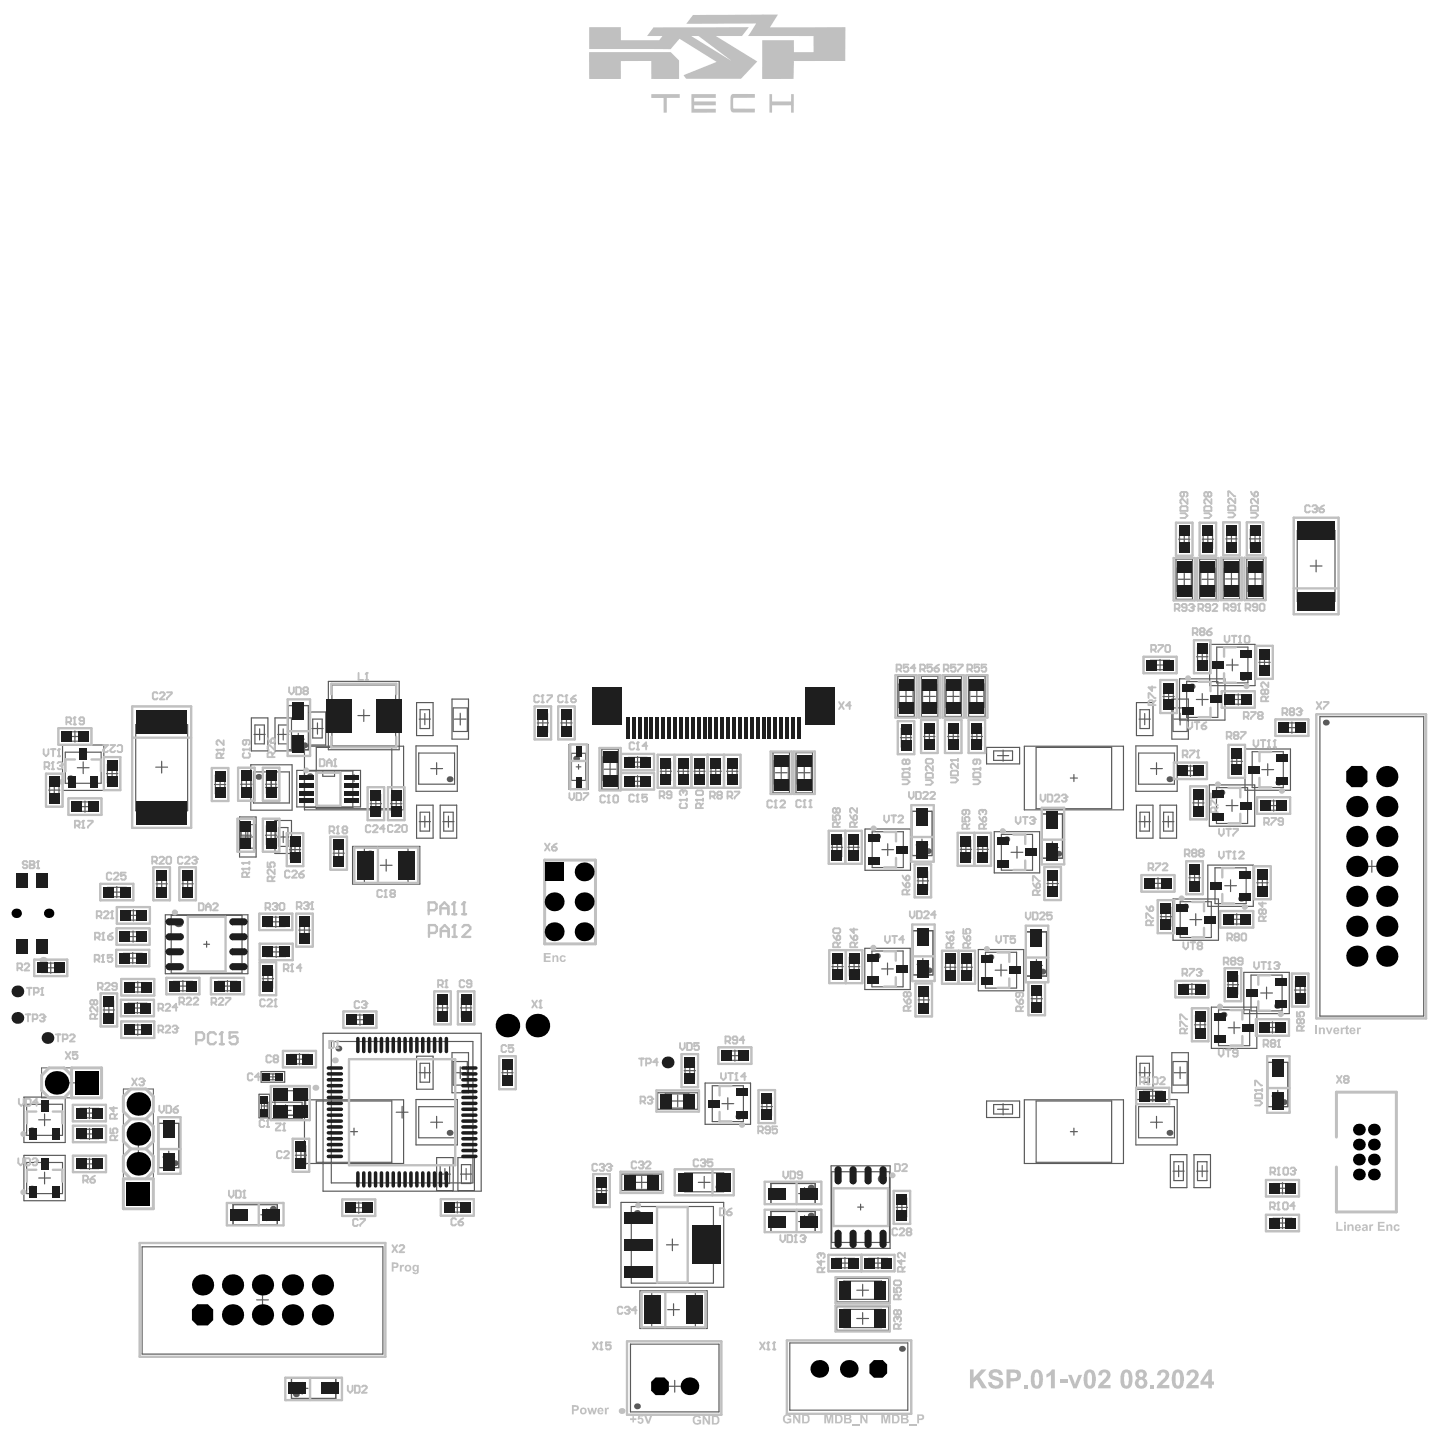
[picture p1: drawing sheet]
<svg xmlns="http://www.w3.org/2000/svg" width="404mm" height="403mm" viewBox="0 0 404 403" stroke-linecap="round" stroke-linejoin="round" font-family="sans-serif">
<g fill="none" stroke="#5a5a5a" stroke-width=".33">
<path d="M331.9 147.5h4.7v9.3h-4.7zM331.9 157.8h4.7v11.3h-4.7zM332.6 152.1h3.2M332.9 149.5h2.7v5.3h-2.7zM334.2 150.6v3.1M338.5 147.5h4.7v9.3h-4.7zM338.5 157.8h4.7v11.3h-4.7zM339.3 152.1h3.2M339.5 149.5h2.7v5.3h-2.7zM340.9 150.6v3.1M345.2 147.4h4.7v9.3h-4.7zM345.2 157.7h4.7v11.3h-4.7z"/>
<path d="M346 152.1h3.1M346.2 149.4h2.7v5.3h-2.7zM347.5 150.5v3.1M351.9 147.4h4.6v9.3h-4.6zM351.9 157.7h4.6v11.3h-4.6zM352.6 152.1h3.2M352.9 149.4h2.6v5.3h-2.6zM354.2 150.5v3.1M365.1 146.1h12.7v27.2h-12.7zM366.1 149.7h10.7v20h-10.7zM369.8 159.7h3.3M371.4 158v3.4"/>
<path d="M332.2 160.3h4v6.6h-4zM332.6 163.4h3.3M334.2 161.8v3.3M338.9 160.3h4v6.6h-4zM339.2 163.4h3.3M340.9 161.8v3.3M345.5 160.2h4v6.7h-4zM345.9 163.4h3.3M347.5 161.7v3.3M352.2 160.2h4v6.7h-4zM352.5 163.4h3.4M354.2 161.7v3.3"/>
<path d="M37.3 199.3h16.7v34.3h-16.7zM81.2 199.1h6v12.5h-6zM81.3 199.1v12.5M87 199.1v12.5M92.7 192.3h20v19.3h-20zM117.6 198.3h4.6v9.3h-4.6zM127.6 197.3h4.6v11.3h-4.6zM127.9 199.8h4v6.6h-4zM150.9 199.3h4.6v9.4h-4.6zM157.5 199.3h4.7v9.4h-4.7zM253.4 190.9h4.6v11.3h-4.6zM253.7 193h4v6.7h-4z"/>
<path d="M254 196.5h3.4M255.7 194.8v3.4M260 190.9h4.7v11.3h-4.7zM260.4 193h4v6.7h-4zM260.7 196.5h3.3M262.4 194.8v3.4M266.7 190.9h4.7v11.3h-4.7zM267 193h4v6.7h-4zM267.4 196.5h3.3M269 194.8v3.4M273.4 190.9h4.6v11.3h-4.6zM273.7 193h4v6.7h-4z"/>
<path d="M274 196.5h3.3M275.7 194.8v3.4M320.7 198.3h4.7v9.3h-4.7zM322.7 185.3h9.4v4.7h-9.4zM324.7 186.3h5.4v2.7h-5.4zM325.8 187.6h3.2M327.4 186.1v3.1M327.5 191.9h4.6v9.3h-4.6zM328.2 196.5h3.2M328.5 193.9h2.6v5.3h-2.6zM329.8 195v3.1M330.7 197.3h4.7v11.3h-4.7z"/>
<path d="M331.1 199.8h4v6.6h-4zM332.9 191.6h12.8v11.6h-12.8zM334.9 192.3h8.8v10.1h-8.8zM337 180.7h4.6v9.3h-4.6zM337.6 197.4h3.4M337.7 185.3h3.2M338 182.7h2.6v5.3h-2.6zM339.3 183.7v3.2M339.3 195.7v3.3M341.4 181.8h12.8v11.7h-12.8zM343.4 182.6h8.8v10.1h-8.8zM344.8 195h9.3v4.7h-9.3z"/>
<path d="M346.1 187.6h3.4M346.8 196h5.3v2.7h-5.3zM347.8 186v3.3M347.9 197.4h3.1M349.5 195.8v3.2M354.5 182.2h4.7v9.4h-4.7zM355.3 186.9h3.1M355.5 184.2h2.7v5.4h-2.7zM356.9 185.3v3.2M16.5 205.5h9.3v4.6h-9.3zM17.7 218.3h-4.7v9.3h4.7v-17.4h11.6v12.8h-11.6M18.4 212.2h10.1v8.8h-10.1z"/>
<path d="M18.5 206.5h5.3v2.6h-5.3zM19.6 207.8h3.1M21.1 206.2v3.2M21.8 216.6h3.3M23.5 215v3.3M29.3 213.6h4.7v9.4h-4.7M30.1 218.3h3.1M30.3 215.6h2.7v5.4h-2.7zM31.6 216.7v3.2M38.3 204.5h14.7v24.3h-14.7zM44 216.5h3.3M45.6 214.8v3.3"/>
<path d="M59.8 216.7h4.6v9.3h-4.6zM60.8 218.7h2.6v5.3h-2.6zM62.1 219.8v3.2M67.2 216.6h4.7v9.3h-4.7zM68.2 218.6h2.7v5.4h-2.7zM69.5 219.7v3.2M70.8 215.8h11.6v12.8h-11.6zM70.9 202.6h4.7v9.3h-4.7zM71.5 217.8h10.2v8.8h-10.2zM71.7 207.2h3.2M71.9 204.6h2.7v5.3h-2.7zM73.3 205.7v3.1"/>
<path d="M74.2 216.6h4.7v9.3h-4.7zM75.2 218.6h2.7v5.4h-2.7zM76.5 219.7v3.2M77.6 202.6h4.7v9.3h-4.7zM78.4 207.2h3.1M78.6 204.6h2.7v5.3h-2.7zM79.9 205.7v3.1M82.5 208.6h3.3M83.8 217.4h17.9v10.3h-17.9zM84.2 206.9v3.3M85.9 217.5h13.7v10.4h-13.7M85.9 210.6h28v17.9h-28z"/>
<path d="M87.3 200.9h4.6v9.3h-4.6zM88 205.6h3.2M88.3 202.9h2.6v5.3h-2.6zM89.3 210.9h21.3v17.3h-21.3zM89.6 204v3.2M91.1 217.5v1.5h3.3v-1.5M93.7 210.6v-17.3h18v17.3M98.9 219.5h2M99.9 218.5v2M101 201.9h3.3M102.7 200.3v3.3M117.4 210.5h11.7v12.8h-11.7z"/>
<path d="M118.2 212.5h10.1v8.8h-10.1zM118.3 202.9h3.2M118.6 200.3h2.6v5.3h-2.6zM119.9 201.3v3.2M121.6 216.9h3.3M123.2 215.2v3.3M128.2 202.9h3.4M129.9 201.2v3.4M151.6 204h3.2M151.9 201.3h2.6v5.4h-2.6zM153.2 202.4v3.2M158.3 204h3.1"/>
<path d="M158.5 201.3h2.7v5.4h-2.7zM159.9 202.4v3.2M160.6 210.1h5.3v12.6h-5.3zM161.3 212.6h4v7.6h-4zM162.6 216.4h1.3M163.3 215.7v1.3M169.9 211.4h4.6v11.3h-4.6zM170.2 213.6h4v6.6h-4zM170.5 217h3.4M172.2 215.4v3.3M175.3 212.7h9.3v4.7h-9.3zM175.3 218.1h9.3v4.7h-9.3z"/>
<path d="M177.3 213.7h5.3v2.7h-5.3zM177.3 219.1h5.3v2.7h-5.3zM178.4 215.1h3.1M179.9 213.5v3.1M179.9 218.9v3.1M185.6 213h4.7v9.3h-4.7zM186.3 217.6h3.2M186.6 215h2.7v5.3h-2.7zM187.9 216.1v3.1M190.5 213h18.5v9.3h-18.5zM191.3 217.6h3.1M191.5 215h2.7v5.3h-2.7z"/>
<path d="M192.8 216.1v3.1M195.1 213v9.3M195.2 213v9.3M195.8 217.6h3.2M196.1 215h2.6v5.3h-2.6zM197.4 216.1v3.1M199.7 213v9.3M200.4 217.6h3.2M200.7 215h2.6v5.3h-2.6zM202 216.1v3.1M204.3 213v9.3M205.1 217.6h3.1"/>
<path d="M205.3 215h2.7v5.3h-2.7zM206.7 216.1v3.1M218.1 212.4h4.7v11.3h-4.7zM218.5 214.6h4v6.6h-4zM218.8 218h3.3M220.5 216.4v3.3M224.6 212.4h4.7v11.3h-4.7zM225 214.6h4v6.6h-4zM225.3 218h3.3M227 216.4v3.3M253.4 203.5h4.6v9.3h-4.6zM254.1 208.2h3.2"/>
<path d="M254.4 205.5h2.6v5.3h-2.6zM255.7 206.6v3.1M259.9 203.2h4.7v9.3h-4.7zM260.7 207.8h3.2M260.9 205.2h2.7v5.3h-2.7zM262.3 206.2v3.2M266.7 203.2h4.7v9.3h-4.7zM267.4 207.8h3.2M267.7 205.2h2.7v5.3h-2.7zM269 206.2v3.2M273.4 203.2h4.6v9.3h-4.6zM274.1 207.8h3.2"/>
<path d="M274.4 205.2h2.6v5.3h-2.6zM275.7 206.2v3.2M278.4 210.9h9.4v4.7h-9.4zM280.4 211.9h5.4v2.7h-5.4zM281.5 213.2h3.2M283.1 211.6v3.2M289.1 210.6h28v17.9h-28zM292.4 210.9h21.3v17.3h-21.3zM302.1 219.5h2M303.1 218.5v2M320.6 210.5h11.6v12.8h-11.6zM321.3 212.5h10.2v8.8h-10.2z"/>
<path d="M321.5 202.9h3.1M321.7 200.3h2.7v5.3h-2.7zM323.1 201.3v3.2M324.7 216.9h3.4M326.4 215.2v3.3M331.3 215.2h9.3v4.6h-9.3zM331.4 202.9h3.3M333.1 201.2v3.4M333.3 216.2h5.3v2.6h-5.3zM334.4 217.5h3.1M336 215.9v3.2M347.5 214.8h3.1"/>
<path d="M347.7 212.2h2.7v5.3h-2.7zM349 213.3v3.1M351.4 211.3h12.8v11.7h-12.8v-12.8h-4.7v9.3h4.7M353.4 212.1h8.8v10.1h-8.8zM356.1 217.2h3.3M357.8 215.5v3.3M359.9 203h9.4v4.7h-9.4zM361.9 204h5.4v2.7h-5.4zM363 205.3h3.2M364.6 203.7v3.2M371.5 201.6h31v85.8h-31zM372.5 202.2h29.3v84.5h-29.3z"/>
<path d="M13.7 223h3.2M14 220.3h2.7v5.3h-2.7zM15.3 221.4v3.1M19.3 225.3h9.3v4.6h-9.3zM21.3 226.3h5.3v2.6h-5.3zM22.4 227.6h3.2M24 226v3.2M60.5 221.4h3.2M67 231h4.7v9.3h-4.7zM67.6 230.5h4.7v11.3h-4.7zM67.8 235.7h3.1M67.9 221.3h3.2"/>
<path d="M67.9 232.7h4v6.6h-4zM68 233h2.7v5.3h-2.7zM68.3 236.2h3.3M69.4 234.1v3.2M69.9 234.5v3.3M74.2 231h4.7v9.3h-4.7zM74.9 221.3h3.2M74.9 235.7h3.2M74.9 222.2h3.4M75.2 233h2.7v5.3h-2.7zM76.5 234.1v3.2M76.6 220.5v3.4"/>
<path d="M77.6 231.5h4.7v9.3h-4.7zM78.4 236.2h3.1M78.6 233.5h2.7v5.3h-2.7zM79.9 234.6v3.2M80.9 235.1h4.7v9.3h-4.7zM81.7 239.7h3.1M81.9 237.1h2.7v5.3h-2.7zM83.3 238.2v3.1M93.3 236.1h4.6v9.3h-4.6zM94.3 238.1h2.6v5.3h-2.6zM95.6 239.2v3.1M99.5 238.8h19v10.7h-19z"/>
<path d="M102.8 239.3h12.4v9.7h-12.4zM103.7 222.1h4.7v9.3h-4.7zM104.5 226.8h3.2M104.7 224.1h2.7v5.3h-2.7zM106.1 225.2v3.2M109.5 222.1h4.7v9.3h-4.7zM110.2 226.8h3.2M110.5 224.1h2.7v5.3h-2.7zM111.8 225.2v3.2M117.6 227.2h4.6v9.3h-4.6zM118.3 231.8h3.2M118.6 229.2h2.6v5.3h-2.6z"/>
<path d="M119.9 230.3v3.1M124.2 227.2h4.7v9.3h-4.7zM125 231.8h3.1M125.2 229.2h2.7v5.3h-2.7zM126.6 230.3v3.1M178.4 220.5h3.1M233.9 234.4h9.3v9.3h-9.3zM234.6 239.1h3.2M234.9 236.4h2.7v5.3h-2.7zM236.2 237.5v3.2M238.5 234.4v9.3M239.3 239.1h3.2"/>
<path d="M239.5 236.4h2.7v5.3h-2.7zM240.9 237.5v3.2M244.1 233.9h12.9v11.7h-12.9zM246.1 234.7h8.8v10.1h-8.8zM248.9 239.7h3.3M250.5 238.1v3.3M257.2 228.9h6v12.5h-6zM257.4 228.9v12.5M258.5 238.4h3.4M260.2 236.8v3.3M263 228.9v12.5M270.3 235h4.6v9.3h-4.6z"/>
<path d="M271 239.7h3.2M271.3 237h2.6v5.3h-2.6zM272.6 238.1v3.1M275 235h4.7v9.3h-4.7zM275.8 239.7h3.1M276 237h2.7v5.3h-2.7zM277.3 238.1v3.1M280.6 234.7h12.8v11.6h-12.8zM282.6 235.4h8.8v10.2h-8.8zM287 238.8v3.4M294 229.7h6v12.5h-6zM294.2 229.7v12.5"/>
<path d="M295.3 239.2h3.4M297 237.5v3.3M299.8 229.7v12.5M320.7 227.2h4.7v9.3h-4.7zM321.5 231.8h3.1M321.7 229.2h2.7v5.3h-2.7zM323.1 230.3v3.1M327.4 227.2h4.7v9.3h-4.7zM328.1 231.8h3.2M328.4 229.2h2.7v5.3h-2.7zM329.7 230.3v3.1M335.9 221.9h4.6v9.3h-4.6z"/>
<path d="M336.6 226.6h3.2M336.9 223.9h2.6v5.3h-2.6zM338.2 225v3.1M341.3 221.5h12.8v11.6h-12.8zM343.3 222.3h8.8v10.1h-8.8zM346 227.3h3.4M347.7 225.6v3.4M354.8 225h9.3v4.6h-9.3zM356.8 226h5.3v2.6h-5.3zM357.9 227.3h3.1M359.4 225.7v3.2M28.3 249.4h9.3v4.7h-9.3z"/>
<path d="M30.3 250.4h5.3v2.7h-5.3zM31.4 251.7h3.2M33 250.1v3.2M33 256h9.3v4.6h-9.3zM35 257h5.3v2.6h-5.3zM36.1 258.3h3.1M37.6 256.7v3.2M43.3 244.7h4.7v9.4h-4.7zM44 249.4h3.2M44.3 246.7h2.7v5.4h-2.7zM45.6 247.8v3.2M46.7 258.1h23.3v16.7h-23.3z"/>
<path d="M48.3 258.3h20v16.3h-20zM50.6 244.7h4.7v9.4h-4.7zM51.4 249.4h3.1M51.6 246.7h2.7v5.4h-2.7zM53 247.8v3.2M73.2 257.8h9.3v4.6h-9.3zM75.2 258.8h5.3v2.7h-5.3zM77.9 258.5v3.2M83.6 257.8h4.7v9.3h-4.7zM84.6 259.8h2.7v5.3h-2.7zM94 240.7h3.2M107.3 244.2h3.4"/>
<path d="M109 242.5v3.3M258.1 243.9h4.7v9.3h-4.7zM258.9 248.6h3.1M259.1 245.9h2.7v5.3h-2.7zM260.4 247v3.1M285.3 240.5h3.4M294.8 244.7h4.6v9.3h-4.6zM295.5 249.3h3.2M295.8 246.7h2.6v5.3h-2.6zM297.1 247.7v3.2M322.1 246.9h9.4v4.7h-9.4zM324.1 247.9h5.4v2.7h-5.4z"/>
<path d="M325.2 249.3h3.2M326.7 254h4.7v9.3h-4.7zM326.8 247.7v3.1M327.5 258.7h3.1M327.7 256h2.7v5.3h-2.7zM329.1 257.1v3.1M331.1 253.7h12.8v11.6h-12.8zM333.1 254.4h8.8v10.1h-8.8zM334.8 243h4.7v9.3h-4.7zM335.6 247.7h3.1M335.8 259.5h3.3M335.8 245h2.7v5.3h-2.7z"/>
<path d="M337.1 246.1v3.2M337.5 257.8v3.4M340.9 244.1h12.8v11.6h-12.8zM342.9 244.9h8.8v10.1h-8.8zM344.4 257.1h9.3v4.6h-9.3zM345.6 249.9h3.4M346.4 258.1h5.3v2.6h-5.3zM347.3 248.3v3.3M347.5 259.4h3.1M349 257.8v3.2M354 244.4h4.6v9.4h-4.6zM354.7 249.1h3.2"/>
<path d="M355 246.4h2.6v5.4h-2.6zM356.3 247.5v3.2M385.5 244.5h3.3M387.2 242.8v3.3M9.7 270.8h9.3v4.6h-9.3zM11.7 271.8h5.3v2.6h-5.3zM12.7 273.1h3.2M14.3 271.5v3.2M32.8 268h9.3v4.7h-9.3zM32.9 262h9.3v4.6h-9.3zM34.2 276.3h9.3v4.6h-9.3zM34.8 269h5.3v2.7h-5.3z"/>
<path d="M34.9 262.9h5.3v2.7h-5.3zM35.9 270.3h3.2M36 264.3h3.1M36.2 277.3h5.3v2.6h-5.3zM37.3 278.6h3.2M37.5 268.8v3.1M37.6 262.7v3.2M38.9 277v3.2M47 275.9h9.3v4.7h-9.3zM49 276.9h5.3v2.7h-5.3zM50 278.2h3.2M51.6 276.7v3.1"/>
<path d="M57.5 266.4h1.6M58.3 265.6v1.7M59.5 275.9h9.4v4.7h-9.4zM61.5 276.9h5.4v2.7h-5.4zM62.6 278.2h3.2M64.2 276.7v3.1M73.3 271.5h4.6v9.3h-4.6zM73.3 266.3h9.3v4.6h-9.3zM74 276.2h3.2M74.3 273.5h2.6v5.3h-2.6zM75.3 267.3h5.3v2.6h-5.3zM75.6 274.6v3.1"/>
<path d="M76.3 260.1h3.1M76.4 268.6h3.1M77.9 267v3.2M84.3 262.4h3.2M85.9 260.9v3.1M122.6 279.7h4.6v9.4h-4.6zM129.2 279.7h4.7v9.4h-4.7zM234.1 268.1h9.3v9.3h-9.3zM234.8 272.8h3.2M235.1 270.1h2.6v5.3h-2.6zM236.4 271.2v3.1M238.7 268.1v9.3"/>
<path d="M239.5 272.8h3.1M239.7 270.1h2.7v5.3h-2.7zM241 271.2v3.1M244.1 267.6h12.8v11.6h-12.8zM246.1 268.3h8.8v10.2h-8.8zM248.8 273.4h3.3M250.5 271.7v3.4M257.5 262.6h5.9v12.5h-5.9zM257.6 262.6v12.5M258.4 277.5h4.6v9.3h-4.6zM258.8 272.1h3.3M259.4 279.5h2.6v5.3h-2.6z"/>
<path d="M260.4 270.4v3.4M263.3 262.6v12.5M265.9 268.3h9.3v9.3h-9.3zM266.6 272.9h3.2M266.9 270.3h2.6v5.3h-2.6zM268.2 271.3v3.2M270.5 268.3v9.3M271.3 272.9h3.1M271.5 270.3h2.7v5.3h-2.7zM272.9 271.3v3.2M276.1 267.9h12.8v11.7h-12.8zM278.1 268.7h8.8v10.1h-8.8z"/>
<path d="M280.8 273.8h3.4M282.5 272.1v3.3M289.5 262.9h6v12.5h-6zM289.7 262.9v12.5M290.3 277.2h4.6v9.3h-4.6zM290.8 272.4h3.4M291.3 279.2h2.6v5.3h-2.6zM292.5 270.8v3.3M295.3 262.9v12.5M331.7 276.8h9.3v4.6h-9.3zM333.7 277.8h5.3v2.6h-5.3zM334.8 279.1h3.2"/>
<path d="M336.4 277.5v3.2M345.6 273.2h4.7v9.3h-4.7zM346.4 277.9h3.1M346.6 275.2h2.7v5.3h-2.7zM348 276.3v3.1M351 274.4h12.9v11.6h-12.9zM353.1 275.1h8.7v10.1h-8.7zM357.4 278.5v3.4M364.6 274.7h4.7v9.3h-4.7zM365.4 279.4h3.1M365.6 276.7h2.7v5.3h-2.7zM366.9 277.8v3.1"/>
<path d="M28.4 280.3h4.7v9.3h-4.7zM29.1 285h3.2M29.4 282.3h2.7v5.3h-2.7zM30.7 283.4v3.2M34.1 282.1h9.3v4.7h-9.3zM34.2 288.2h9.3v4.7h-9.3zM36.1 283.1h5.3v2.7h-5.3zM36.2 289.2h5.3v2.7h-5.3zM37.2 284.4h3.2M37.3 290.6h3.2M38.8 282.9v3.1M38.9 289v3.1"/>
<path d="M79.8 296.5h9.4v4.7h-9.4zM81.8 297.5h5.4v2.7h-5.4zM82.9 298.9h3.2M84.5 297.3v3.2M91.2 291.6h44.6v44.5h-44.6zM93.5 293.9h40v39.9h-40zM96.9 285.4h9.3v4.7h-9.3zM98.9 286.4h5.3v2.7h-5.3zM100 287.7h3.2M101.6 286.1v3.2M117.6 298h4.6v9.4h-4.6zM123.3 284.4h3.2"/>
<path d="M123.6 281.7h2.6v5.4h-2.6zM124.9 282.8v3.2M127.6 297h4.6v11.4h-4.6zM127.9 299.5h4v6.7h-4zM130 284.4h3.1M130.2 281.7h2.7v5.4h-2.7zM131.6 282.8v3.2M140.9 298h4.6v9.4h-4.6zM192.3 297.5h4.7v9.3h-4.7zM193.3 299.5h2.7v5.3h-2.7zM202.7 295.5h9.4v4.7h-9.4zM204.7 296.5h5.4v2.7h-5.4z"/>
<path d="M205.8 297.9h3.2M207.4 296.3v3.2M259.1 282.2h3.2M260.7 280.6v3.1M291 281.8h3.2M292.6 280.2v3.2M320.7 298h4.7v9.4h-4.7zM330.7 297h4.7v11.4h-4.7zM331.1 299.5h4v6.7h-4zM336.4 284.5h4.6v9.3h-4.6zM337.1 289.2h3.2M337.4 286.5h2.6v5.3h-2.6z"/>
<path d="M338.7 287.6v3.2M341.9 284.2h12.8v11.6h-12.8zM343.9 285h8.8v10.1h-8.8zM346.6 290h3.4M348.3 288.3v3.4M354.5 287.6h9.3v4.7h-9.3zM355.8 280.2h3.3M356.5 288.6h5.3v2.7h-5.3zM357.5 289.9h3.2M357.6 299.8h6v12.5h-6zM357.8 299.8v12.5M359.1 288.3v3.2"/>
<path d="M363.4 299.8v12.5M6.8 309.6h11.6v12.8h-11.6zM7.5 311.6h10.1v8.8h-10.1zM10.9 316h3.3M12.6 314.3v3.3M18.5 305.6h3.4M20.2 301.3h8.5v8.5h-8.5zM20.2 303.4l-2.1-2.1h-4.2l-2.2 2.1v4.3l2.2 2.1h4.2l2.1-2.1M20.6 311.8h9.3v4.6h-9.3zM20.6 317.6h9.3v4.7h-9.3zM22.6 312.8h5.3v2.6h-5.3zM22.6 318.6h5.3v2.7h-5.3z"/>
<path d="M23.6 314.1h3.2M23.7 320h3.1M25.2 312.5v3.2M25.3 318.4v3.2M36.9 315.7l-2.1-2.1v-4.2l2.1-2.1h4.3l2.1 2.1v4.2l-2.1 2.1M36.9 315.7l-2.1 2.1v4.3l2.1 2.1M36.9 315.7h4.3M41.2 315.7l2.1 2.1v4.3l-2.1 2.1M44.6 317h6v12.5h-6zM44.8 317v12.5M50.5 317v12.5M73.1 308.8h3v6.6h-3z"/>
<path d="M73.7 302.4h6.6v3h-6.6zM73.8 312.1h1.6M73.8 310.4h1.6v3.4h-1.6zM74.6 311.3v1.6M75.4 303h3.3v1.7h-3.3zM75.9 311h9.4v4.7h-9.4zM76.2 303.9h1.7M76.4 306.6h11v9.3h-11zM77 303v1.7M77.6 307.8h8.7v7h-8.7zM77.9 312h5.4v2.7h-5.4zM79 313.3h3.2"/>
<path d="M80.6 311.8v3.1M85.9 310.3h28v18h-28zM89.3 310.7h21.3v17.3h-21.3zM98.9 319.3h2M99.9 318.3v2M111.8 313.8h3.4M113.5 312.2v3.3M117.4 310.3h11.7v12.8h-11.7zM118.2 312.3h10.1v8.8h-10.1zM118.3 302.7h3.2M118.6 300h2.6v5.4h-2.6zM119.9 301.1v3.2"/>
<path d="M121.6 316.7h3.3M123.2 315v3.3M128.2 302.7h3.4M129.9 301v3.4M141.6 302.7h3.2M141.9 300h2.6v5.4h-2.6zM143.2 301.1v3.2M185.6 308.4h11.3v4.6h-11.3zM187.8 308.7h6.6v4h-6.6zM189.6 310.7h3.3M191.3 309v3.3M193.1 302.1h3.2"/>
<path d="M194.7 300.5v3.2M199 305.6h12.8v11.6h-12.8zM201 306.4h8.8v10.1h-8.8zM203.7 311.4h3.4M205.4 309.8v3.3M214.1 307.6h4.6v9.3h-4.6zM214.8 312.3h3.2M215.1 309.6h2.6v5.3h-2.6zM216.4 310.7v3.1M278.4 310.7h9.4v4.6h-9.4zM280.4 311.7h5.4v2.6h-5.4zM281.5 313h3.2"/>
<path d="M283.1 311.4v3.2M289.1 310.3h28v18h-28zM292.4 310.7h21.3v17.3h-21.3zM302.1 319.3h2M303.1 318.3v2M320.6 310.3h11.6v12.8h-11.6zM320.6 306.9h9.4v4.7h-9.4zM321.3 312.3h10.2v8.8h-10.2zM321.5 302.7h3.1M321.7 300h2.7v5.4h-2.7zM322.6 307.9h5.4v2.7h-5.4zM323.1 301.1v3.2"/>
<path d="M323.7 309.3h3.2M324.7 316.7h3.4M325.3 307.7v3.1M326.4 315v3.3M331.4 302.7h3.3M333.1 301v3.4M358.9 309.3h3.4M360.6 307.6v3.3M6.8 326h11.6v12.8h-11.6zM7.5 328h10.1v8.8h-10.1zM10.9 332.4h3.3M12.6 330.7v3.4"/>
<path d="M20.6 326.1h9.3v4.6h-9.3zM22.6 327.1h5.3v2.7h-5.3zM23.7 328.4h3.1M25.3 326.8v3.2M34.8 332.6h8.5v8.5h-8.5zM36.9 324.2h4.3M36.9 324.2l-2.1 2.1v4.2l2.1 2.1M39.1 322.5v3.3M41.2 324.2l2.1 2.1v4.2l-2.1 2.1M46 326.5h3.3M47.6 324.8v3.3M65.8 339.8h12.5v6h-12.5z"/>
<path d="M65.8 339.9h12.5M82.6 321.3h4.7v9.3h-4.7zM83.3 326h3.2M83.6 323.3h2.7v5.3h-2.7zM84.9 324.4v3.2M96.6 338.5h9.3v4.6h-9.3zM98.6 339.5h5.3v2.6h-5.3zM101.2 339.2v3.2M123.2 326.6h4.7v9.4h-4.7zM124 331.3h3.1M124.2 328.6h2.7v5.4h-2.7zM124.4 338.4h9.3v4.6h-9.3z"/>
<path d="M125.6 329.7v3.2M126.4 339.4h5.3v2.6h-5.3zM129.1 339.1v3.2M129.2 326.6h4.7v9.4h-4.7zM130 331.3h3.1M130.2 328.6h2.7v5.4h-2.7zM131.6 329.7v3.2M167.4 331.3h4.7v9.3h-4.7zM168.2 336h3.2M168.4 333.3h2.7v5.3h-2.7zM169.8 334.4v3.1M175.3 339.3h28.9v23.9h-28.9z"/>
<path d="M175.4 331.3h11.4v4.7h-11.4zM177.6 331.6h6.7v4h-6.7zM179.4 333.6h3.4M181.1 332v3.3M190.4 330h16.7v7.3h-16.7zM193.3 331h10.9v5.3h-10.9zM197.1 333.6h3.3M198.7 332v3.3M217.6 333.8h12.5v6h-12.5zM217.6 339.6h12.5M217.6 334h12.5M225.4 336.8h3.3"/>
<path d="M227.1 335.1v3.4M234.6 329h16.6v23.3h-16.6zM234.7 330.6h16.3v20h-16.3zM242.9 339.8v1.6M252.2 336h4.7v9.4h-4.7zM253.2 338h2.7v5.4h-2.7zM254.5 339.1v3.2M330.3 325.8h4.7v9.3h-4.7zM331.1 330.5h3.1M331.3 327.8h2.7v5.3h-2.7zM332.6 328.9v3.1M337 325.8h4.6v9.3h-4.6z"/>
<path d="M337.7 330.5h3.2M338 327.8h2.6v5.3h-2.6zM339.3 328.9v3.1M357.3 333h9.3v4.6h-9.3zM359.3 334h5.3v2.6h-5.3zM360.4 335.3h3.1M361.9 333.7v3.2M39.4 350.7h69.4v32.1h-69.4zM40.1 351.8h68v30.3h-68zM65.8 345.6h12.5M73.6 342.8h3.3M75.3 341.1v3.3"/>
<path d="M99.7 340.8h3.1M127.5 340.7h3.1M178.2 340.4h23.1v21.7h-23.1zM188.1 351.3h3.3M189.8 349.6v3.3M217.6 341.7h12.5v6h-12.5zM217.6 347.5h12.5M217.6 341.9h12.5M225.4 344.7h3.3M227.1 343v3.4M233.8 354.1h18.7v4.6h-18.7zM235.8 355.1h5.3v2.6h-5.3z"/>
<path d="M236.9 356.4h3.1M238.5 354.8v3.2M242 340.6h1.7M243.1 354.1v4.6M245.1 355.1h5.4v2.6h-5.4zM246.2 356.4h3.2M247.8 354.8v3.2M253 340.7h3.1M357.3 342.8h9.3v4.6h-9.3zM359.3 343.8h5.3v2.6h-5.3zM360.4 345.1h3.1M361.9 343.5v3.2"/>
<path d="M72.4 366.8h3.4M74.1 365.1v3.4M177 378.5h26.6v20.7h-26.6zM177.9 379.3h25v19.1h-25zM180.6 364.2h19v10.7h-19zM183.9 364.7h12.4v9.7h-12.4zM188.4 369.6h3.4M190.1 367.9v3.3M222.1 378.2h35.1v20.7h-35.1zM222.9 378.9h33.3v19h-33.3zM236.1 360.7h14.7v6.7h-14.7zM236.1 368.7h14.7v6.7h-14.7z"/>
<path d="M238.1 361.5h10.7v5.1h-10.7zM238.1 369.5h10.7v5.1h-10.7zM241.8 364.1h3.3M241.8 372h3.3M243.5 362.4v3.3M243.5 370.4v3.3M82.3 388.8h12.5v5.9h-12.5zM82.3 388.9h12.5M82.3 394.6h12.5M83.6 391.8h3.3M85.3 390.1v3.3M188.8 391.2h3.3"/>
<path d="M190.4 389.5v3.3M237.9 386.3h3.3M239.5 384.6v3.3"/>
</g>
<path d="M11.7 301.3h17v8.5h-17zM34.8 307.3h8.5v33.8h-8.5z" fill="none" stroke="#5a5a5a" stroke-width=".28"/>
<g fill="#5a5a5a">
<circle cx="87.4" cy="219" r=".83"/>
<circle cx="374.2" cy="203.9" r=".83"/>
<circle cx="95.5" cy="295.9" r=".83"/>
<circle cx="49.3" cy="328.2" r=".83"/>
<circle cx="345.3" cy="286.3" r=".83"/>
<circle cx="334.5" cy="255.8" r=".83"/>
<circle cx="360.4" cy="283.9" r=".83"/>
<circle cx="344.7" cy="223.7" r=".83"/>
<circle cx="350.3" cy="253.6" r=".83"/>
<circle cx="360.8" cy="220.8" r=".83"/>
<circle cx="367.8" cy="168" r=".83"/>
<circle cx="336.3" cy="193.7" r=".83"/>
<circle cx="350.8" cy="191.3" r=".83"/>
<circle cx="330.1" cy="319.7" r=".83"/>
<circle cx="298.7" cy="240.9" r=".83"/>
<circle cx="284" cy="236.8" r=".83"/>
<circle cx="19.8" cy="219.6" r=".83"/>
<circle cx="8.9" cy="319" r=".83"/>
<circle cx="8.9" cy="335.4" r=".83"/>
<circle cx="179.8" cy="342.3" r=".83"/>
<circle cx="228.8" cy="343" r=".83"/>
<circle cx="228.8" cy="335.1" r=".83"/>
<circle cx="179.8" cy="396.8" r=".83"/>
<circle cx="126.9" cy="219.9" r=".83"/>
<circle cx="362.3" cy="311" r=".83"/>
<circle cx="254.5" cy="380.6" r=".83"/>
<circle cx="248.9" cy="332.6" r="1.16"/>
<circle cx="279.5" cy="270.1" r=".83"/>
<circle cx="294.2" cy="274.2" r=".83"/>
<circle cx="262.1" cy="273.8" r=".83"/>
<circle cx="247.5" cy="269.7" r=".83"/>
<circle cx="247.5" cy="236.1" r=".83"/>
<circle cx="261.9" cy="240.2" r=".83"/>
<circle cx="202.7" cy="335" r=".83"/>
<circle cx="185.4" cy="366.2" r=".83"/>
<circle cx="85.8" cy="210.3" r=".83"/>
<circle cx="104.3" cy="240.8" r=".83"/>
<circle cx="51.6" cy="206.2" r=".83"/>
<circle cx="50.3" cy="260.5" r="1.16"/>
<circle cx="83.5" cy="393.4" r=".83"/>
<circle cx="77" cy="341.1" r=".83"/>
<circle cx="208.4" cy="315.1" r=".83"/>
<circle cx="126.9" cy="319.7" r=".83"/>
<circle cx="85" cy="309" r=".83"/>
<circle cx="162.6" cy="214.1" r=".83"/>
<circle cx="72.9" cy="219.2" r=".83"/>
<circle cx="330.1" cy="219.9" r=".83"/>
</g>
<g fill="#c0c0c0">
<path d="M166.3 14.7h23l2.3 2.4 .1 5.2h-7.9v-5.1h-3.8l-4.8 .1v5h-8.9z"/>
<path d="M195.6 4.2l23.9-.1-2.2 3.6h21.2v9.5h-14.4l-.2 5.1h-8.8v-11h8.9l.1 3.4h5.5v-4.5h-18.5l2.3-3.6-19.7 .1z"/>
<path d="M217.2 26.6h.7l.1 2h5.2l.1-2h.7v5.2h-.7l-.1-2.1h-5.3v2l-.7 .1z"/>
<path d="M206.4 26.8l.5-.3h6.1v1.1h-5.9l-.2 .5 .1 2.5 6 .1v1h-6.1l-.4-.1-.3-1.1v-3z"/>
<path d="M195.2 26.6h6.8v1l-6.1 .1 .1 .9h6v1.1l-6.1 .1v.9h6.1v1.1h-6.9z"/>
<path d="M183.8 26.6h8v1h-3.6v4.2h-.9v-4.1l-3.5-.1z"/>
<path d="M166.3 7.7h8.9l.1 3.7h10.7l.9-1.2h-4.3l1.8-2.5h26.9l-1.9 2.5h-7.3l11.6 7.1-4.6 4.9h-15.5l-.7-1 9.3-3.8-10.4-6.5-2.5 3-23-.1zM195.2 10.2l11.1 6.9-9.1-6.9z"/>
</g>
<g fill="none" stroke="#c0c0c0" stroke-width=".67">
<path d="M331.2 157.5h6v11.9h-6zM331.9 147.5h4.7v9.3h-4.7zM337.9 157.5h6v11.9h-6zM338.5 147.5h4.7v9.3h-4.7zM344.5 157.4h6v12h-6zM345.2 147.4h4.7v9.3h-4.7zM351.2 157.4h6v12h-6zM351.9 147.4h4.6v9.3h-4.6zM365.1 146.1h12.7v27.2h-12.7zM365.1 166h12.7M37.3 199.3h16.7v34.3h-16.7zM81.2 197.3h6.3v16h-6.3z"/>
<path d="M93.5 195.9v-3h18.3v3M150.9 199.3h4.6v9.4h-4.6zM157.5 199.3h4.7v9.4h-4.7zM252.7 190.5h6v12h-6zM259.4 190.5h6v12h-6zM266 190.5h6v12h-6zM272.7 190.5h6v12h-6zM322.7 185.3h9.4v4.7h-9.4zM327.5 191.9h4.6v9.3h-4.6zM337 180.7h4.6v9.3h-4.6zM338.3 192.4h3.3v2.6M341.6 199.7v2.7h-3.3"/>
<path d="M344.8 195h9.3v4.7h-9.3zM345.5 190v2.6h3.3M348.8 182.7h-3.3v2.6M354.5 182.2h4.7v9.4h-4.7zM13 218.3h4.7v9.3h-4.7zM16.5 205.5h9.3v4.6h-9.3zM21.1 214.3h-2.6v3.3M25.8 214.3h2.7v3.3M29.3 213.6h4.7v9.4h-4.7zM37.3 208.2h16.7M59.8 216.7h4.6v9.3h-4.6zM67.2 216.6h4.7v9.3h-4.7z"/>
<path d="M74.2 216.6h4.7v9.3h-4.7zM81.2 206.3h6.3M89.4 218h6.7v9.4h-6.7zM93.5 207.9v3h18.3v-3M160.9 214.7h4.7M160.9 210.1h4.7v12.6h-4.7zM169.2 211.1h6v11.9h-6zM175.3 212.7h9.3v4.7h-9.3zM175.3 218.1h9.3v4.7h-9.3zM185.6 213h4.7v9.3h-4.7zM190.5 213h18.5v9.3h-18.5zM195.1 213v9.3"/>
<path d="M195.2 213v9.3M199.7 213v9.3M204.3 213v9.3M217.5 212.1h6v11.9h-6zM224 212.1h6v11.9h-6zM253.4 203.5h4.6v9.3h-4.6zM259.9 203.2h4.7v9.3h-4.7zM266.7 203.2h4.7v9.3h-4.7zM273.4 203.2h4.6v9.3h-4.6zM331.3 215.2h9.3v4.6h-9.3zM346.7 210.2h4.7v9.3h-4.7zM355.5 219.5v2.7h3.3"/>
<path d="M358.8 212.2h-3.3v2.6M359.9 203h9.4v4.7h-9.4zM371.5 201.6h31v85.8h-31zM19.3 225.3h9.3v4.6h-9.3zM67 231h4.7v9.3h-4.7zM74.2 231h4.7v9.3h-4.7zM80.9 235.1h4.7v9.3h-4.7zM93.3 236.1h4.6v9.3h-4.6zM100 239.2h18v9.9h-18zM103.7 222.1h4.7v9.3h-4.7zM106.7 239.2v9.9M109.5 222.1h4.7v9.3h-4.7z"/>
<path d="M233.9 234.4h9.3v9.3h-9.3zM238.5 234.4v9.3M249.5 234.8h3.4v2.6M257.2 227.2h6.3v16h-6.3zM257.2 236.2h6.3M270.3 235h4.6v9.3h-4.6zM275 235h4.7v9.3h-4.7zM286 235.5h3.3v2.7M294 227.9h6.3v16h-6.3zM294 236.9h6.3M335.9 221.9h4.6v9.3h-4.6zM346.7 222.3h3.3v2.7"/>
<path d="M350 229.6v2.7h-3.3M354.8 225h9.3v4.6h-9.3zM28.3 249.4h9.3v4.7h-9.3zM33 256h9.3v4.6h-9.3zM43.3 244.7h4.7v9.4h-4.7zM50.6 244.7h4.7v9.4h-4.7zM53 258.7h10.7v15.4h-10.7zM73.2 257.8h9.3v4.6h-9.3zM83.6 257.8h4.7v9.3h-4.7zM252.9 242.1v2.6h-3.4M258.1 243.9h4.7v9.3h-4.7zM289.3 242.8v2.7h-3.3"/>
<path d="M294.8 244.7h4.6v9.3h-4.6zM322.1 246.9h9.4v4.7h-9.4zM326.7 254h4.7v9.3h-4.7zM334.8 243h4.7v9.3h-4.7zM336.5 254.5h3.3v2.7M344.4 257.1h9.3v4.6h-9.3zM345 252.3v2.6h3.3M348.3 244.9h-3.3v2.7M354 244.4h4.6v9.4h-4.6zM9.7 270.8h9.3v4.6h-9.3zM32.8 268h9.3v4.7h-9.3zM32.9 262h9.3v4.6h-9.3z"/>
<path d="M34.2 276.3h9.3v4.6h-9.3zM47 275.9h9.3v4.7h-9.3zM59.5 275.9h9.4v4.7h-9.4zM73.3 271.5h4.6v9.3h-4.6zM73.3 266.3h9.3v4.6h-9.3zM122.6 279.7h4.6v9.4h-4.6zM129.2 279.7h4.7v9.4h-4.7zM234.1 268.1h9.3v9.3h-9.3zM238.7 268.1v9.3M249.5 268.4h3.3v2.7M252.8 275.7v2.7h-3.3M257.5 269.9h6.3"/>
<path d="M257.5 260.9h6.3v15.9h-6.3zM258.4 277.5h4.6v9.3h-4.6zM265.9 268.3h9.3v9.3h-9.3zM270.5 268.3v9.3M281.5 268.8h3.3v2.6M284.8 276.1v2.6h-3.3M289.5 261.2h6.3v16h-6.3zM289.5 270.2h6.3M290.3 277.2v9.3h4.6v-9.3M331.7 276.8h9.3v4.6h-9.3zM339.8 261.8v2.7h-3.3M345.6 273.2h4.7v9.3h-4.7z"/>
<path d="M358.4 275.2h-3.3v2.7M364.6 274.7h4.7v9.3h-4.7zM28.4 280.3h4.7v9.3h-4.7zM34.1 282.1h9.3v4.7h-9.3zM34.2 288.2h9.3v4.7h-9.3zM79.8 296.5h9.4v4.7h-9.4zM96.9 285.4h9.3v4.7h-9.3zM98.5 298.9h30v29.9h-30zM140.9 298h4.6v9.4h-4.6zM192.3 297.5h4.7v9.3h-4.7zM202.7 295.5h9.4v4.7h-9.4zM336.4 284.5h4.6v9.3h-4.6z"/>
<path d="M347.3 285h3.3v2.7M350.6 292.3v2.7h-3.3M354.5 287.6h9.3v4.7h-9.3zM355.1 282.5v2.7h3.3M357.6 298h6.3v16h-6.3zM10.2 313.7h-2.6v3.3M14.9 313.7h2.7v3.3M20.6 311.8h9.3v4.6h-9.3zM20.6 317.6h9.3v4.7h-9.3zM44.6 315.3h6.4v15.9h-6.4zM76.4 306.4h11v9.7h-11zM185.3 307.7h12v6h-12z"/>
<path d="M203.1 313.8v2.6h3.3M206.4 306.4h-3.3v2.7M214.1 307.6h4.6v9.3h-4.6zM320.6 306.9h9.4v4.7h-9.4zM357.6 307h6.3M10.2 330.1h-2.6v3.3M14.9 330.1h2.7v3.3M20.6 326.1h9.3v4.6h-9.3zM44.6 324.2h6.4M64 339.4h16v6.4h-16zM73 339.4v6.4M82.6 321.3h4.7v9.3h-4.7z"/>
<path d="M96.6 338.5h9.3v4.6h-9.3zM124.4 338.4h9.3v4.6h-9.3zM167.4 331.3h4.7v9.3h-4.7zM175.1 330.6h12v6h-12zM190.4 330h16.7v7.3h-16.7zM201.1 330v7.3M215.8 333.5h16v6.3h-16zM224.8 333.5v6.3M235.2 335.3h15.4v10.7h-15.4zM252.2 336h4.7v9.4h-4.7zM357.3 333h9.3v4.6h-9.3zM39.4 350.7h69.4v32.1h-69.4z"/>
<path d="M185.4 340.6h8.7v21.3h-8.7zM215.8 341.4h16v6.3h-16zM224.8 341.4v6.3M233.8 354.1h18.7v4.6h-18.7zM243.1 354.1v4.6M357.3 342.8h9.3v4.6h-9.3zM177 378.5h26.6v20.7h-26.6zM181.1 364.6h18v9.9h-18zM187.8 364.6v9.9M222.1 378.2h35.1v20.7h-35.1zM235.8 360.4h15.3v7.3h-15.3zM235.8 368.4h15.3v7.3h-15.3z"/>
<path d="M80.5 388.8h16v6.3h-16zM87.5 388.8v6.3"/>
</g>
<path d="M153.7 242.7h14.4v23.6h-14.4zM20.2 303.4l-2.1-2.1h-4.2l-2.2 2.1v4.3l2.2 2.1h4.2l2.1-2.1M20.2 301.3h8.5v8.5h-8.5zM36.9 315.7l-2.1-2.1v-4.2l2.1-2.1h4.3l2.1 2.1v4.2l-2.1 2.1M36.9 315.7l-2.1 2.1v4.3l2.1 2.1M36.9 315.7h4.3M41.2 315.7l2.1 2.1v4.3l-2.1 2.1M34.8 332.6h8.5v8.5h-8.5zM36.9 324.2l-2.1 2.1v4.2l2.1 2.1M36.9 324.2h4.3M41.2 324.2l2.1 2.1v4.2l-2.1 2.1M377.2 320.9v-12.7h16.9v33.8h-16.9v-12.7" fill="none" stroke="#c0c0c0" stroke-width=".84"/>
<g fill="#c0c0c0">
<path d="M377.1 344.8h.5v2.1h1.3v.4h-1.8z"/>
<path d="M380.3 345.5h.5v.3a.68 .68 0 0 1 .8-.3 .68 .68 0 0 1 .4 .7v1.1h-.5v-1.2l-.3-.3-.4 .4v1.1h-.5z"/>
<path d="M386.4 345.5h.5v.3l.1-.3h.4h.2l-.2 .5a.51 .51 0 0 0-.5 .2 .51 .51 0 0 0 0 .6v.5h-.5z"/>
<path d="M388.9 344.8h1.8v.4h-1.3v.6h1.3v.4h-1.3v.7h1.4v.4h-1.9z"/>
<path d="M391.3 345.5h.4v.3a.67 .67 0 0 1 .8-.4 .67 .67 0 0 1 .4 .8v1.1h-.5v-1.1a.35 .35 0 0 0-.3-.4 .35 .35 0 0 0-.3 .4v1.1h-.5z"/>
<path d="M393.5 345.8a.88 .88 0 0 1 1.6 .2l-.5 .1a.49 .49 0 0 0-.8 0 .49 .49 0 0 0 .1 .7l.5 .2 .2-.4 .5 .1a.95 .95 0 0 1-1.4 .6 .95 .95 0 0 1-.2-1.5z"/>
<path d="M195.6 399.9h.2a1.13 1.13 0 0 1 1.1-.6 1.13 1.13 0 0 1 .9 .8h-.5a.82 .82 0 0 0-1.3 .4 .82 .82 0 0 0 .8 1l.6-.1v-.4h-.6v-.4h1.1v1l-.6 .3a1.35 1.35 0 0 1-1.6-.4 1.35 1.35 0 0 1-.1-1.6z"/>
<path d="M198.3 399.4h.5l1.1 1.7v-1.7h.5v2.6h-.6l-1-1.7v1.7h-.5z"/>
<path d="M177.8 400.2h.7v-.6h.4v.6h.7v.5h-.7v.7h-.4v-.7h-.7z"/>
<path d="M180.2 399.2h1.3v.5h-.9l-.1 .4a.86 .86 0 0 1 1.1 1 .86 .86 0 0 1-1.4 .4l-.3-.5h.5a.44 .44 0 0 0 .6 .2 .44 .44 0 0 0 0-.7 .44 .44 0 0 0-.6 .1l-.5-.1z"/>
<path d="M181.7 399.2h.6l.7 1.8 .6-1.8h.6l-1 2.5h-.6z"/>
<path d="M273.8 386.4h1v2.4l2.2-2.4h1.4l-1.9 2.1 2.1 3.2h-1.5l-1.4-2.4-.9 .8v1.6h-1z"/>
<path d="M279.3 386.9a2.47 2.47 0 0 1 3.6 .5l.1 .5-1 .1a1.02 1.02 0 0 0-.9-.8 1.02 1.02 0 0 0-1 .5 .94 .94 0 0 0 1.2 .8h.1a1.66 1.66 0 0 1 1.7 1.7 1.66 1.66 0 0 1-1.8 1.6h-.4a1.76 1.76 0 0 1-2.1-1.7l1-.1a1.12 1.12 0 0 0 1.1 1 1.12 1.12 0 0 0 1.1-.9l-.2-.4-1.2-.3a1.54 1.54 0 0 1-1.4-.8 1.54 1.54 0 0 1 .1-1.7z"/>
<path d="M289.1 390.7h1v1h-1z"/>
<path d="M295.3 387.8l1-.5 .5-.9h.9v5.3h-1.1v-3.8l-1.3 .8z"/>
<path d="M299.3 389.3h2v1h-2z"/>
<path d="M301.4 387.9h1l1 2.7 1-2.7h1l-1.5 3.8h-1z"/>
<path d="M310.2 387.1a1.69 1.69 0 0 1 2.3-.5 1.69 1.69 0 0 1 .6 2.3l-1.7 1.9h2v.9h-3.5a5.1 5.1 0 0 1 1.9-2.7 .93 .93 0 0 0 .6-.9 .93 .93 0 0 0-.5-.8l-.7 .1-.2 .7-1-.1z"/>
<path d="M324.7 390.7h1v1h-1z"/>
<path d="M326.8 387.1a1.78 1.78 0 0 1 2-.6 1.78 1.78 0 0 1 1.2 1.6 5.7 5.7 0 0 1-2 2.7h2v.9h-3.5a4.4 4.4 0 0 1 1.8-2.6l.1-.1a.92 .92 0 0 0 .6-.9 .92 .92 0 0 0-.5-.8l-.7 .1-.2 .7-1.1-.1z"/>
<path d="M335.1 387.1a1.78 1.78 0 0 1 2-.6 1.78 1.78 0 0 1 1.2 1.6 5.7 5.7 0 0 1-2 2.7h2v.9h-3.6a4.4 4.4 0 0 1 1.9-2.6l.1-.1a.92 .92 0 0 0 .6-.9 .92 .92 0 0 0-.5-.8l-.7 .1-.3 .7-1-.1z"/>
<path d="M232.6 399.1h.9l.4 1.8 .4-1.8h.9v2.5h-.5v-2l-.5 2h-.5l-.6-2v2h-.5z"/>
<path d="M379.3 344.8h.5v.5h-.5zM379.3 345.5h.5v1.8h-.5z"/>
<path d="M383 345.9l-.1 .4h.7l-.1-.4zM382.6 345.6l.2-.1a.9 .9 0 0 1 1 .1 .9 .9 0 0 1 .3 1h-1.2l.3 .5 .4-.4 .5 .1a.96 .96 0 0 1-1.5 .3 .96 .96 0 0 1 0-1.5z"/>
<path d="M384.8 346.7a.33 .33 0 0 0 .5 .3 .33 .33 0 0 0 .1-.5zM384.6 345.6l.1-.1a.85 .85 0 0 1 1.3 .7l.1 1.1h-.5v-.2a.65 .65 0 0 1-.9 .3 .65 .65 0 0 1-.2-.9l1-.4-.3-.3-.4 .2h-.4z"/>
<path d="M201.4 399.9v1.6h.4a.86 .86 0 0 0 .7-.8 .86 .86 0 0 0-.7-.8zM200.9 399.4h1a1.26 1.26 0 0 1 1.2 1.1 1.26 1.26 0 0 1-.8 1.4l-1.4 .1z"/>
<path d="M285.2 387.4v1.5h.7a.81 .81 0 0 0 1.1-.8 .81 .81 0 0 0-1.1-.7zM284.1 386.4h1.9a1.69 1.69 0 0 1 2.1 1.3 1.69 1.69 0 0 1-1.3 2l-1.6 .1v1.9h-1.1z"/>
<path d="M292.2 387.4l-.3 1.3 .1 1.2a.67 .67 0 0 0 .2 .8 .67 .67 0 0 0 .8 0l.3-1-.1-1.6a.62 .62 0 0 0-.2-.7 .62 .62 0 0 0-.8 0zM291.4 386.9l.3-.1a1.69 1.69 0 0 1 2.6 1.4v.7a2.51 2.51 0 0 1-1.3 2.9 1.8 1.8 0 0 1-2.1-2.2v-.2a3.6 3.6 0 0 1 .5-2.5z"/>
<path d="M307.2 387.4l-.3 .6v1.3a1.65 1.65 0 0 0 .4 1.6 .72 .72 0 0 0 .7-.2 .72 .72 0 0 0 .2-.7l-.1-1.9a.63 .63 0 0 0-.2-.7 .63 .63 0 0 0-.7 0zM306.3 386.9h.1a1.65 1.65 0 0 1 1.9-.3 1.65 1.65 0 0 1 .9 1.8l.1 .9a2.88 2.88 0 0 1-.9 2.3 1.65 1.65 0 0 1-1.8 0 1.65 1.65 0 0 1-.7-1.7v-2z"/>
<path d="M317.5 387.4l-.3 1.1 .1 1.4a.67 .67 0 0 0 .2 .8 .67 .67 0 0 0 .8 0l.3-1.1-.1-1.4a.63 .63 0 0 0-.2-.7 .63 .63 0 0 0-.7-.1zM316.7 386.9l.3-.1a1.62 1.62 0 0 1 1.7-.1 1.62 1.62 0 0 1 .8 1.5l.1 .7a2.48 2.48 0 0 1-1.3 2.9 1.8 1.8 0 0 1-2.1-2.2v-.2a3.6 3.6 0 0 1 .5-2.5z"/>
<path d="M321.4 387.8a.66 .66 0 0 0 1.3 0 .66 .66 0 0 0-1.3 0zM321.5 389.6a.87 .87 0 0 0 0 1.1 .87 .87 0 0 0 1.1 .1 .87 .87 0 0 0 0-1.2 .87 .87 0 0 0-1.1 0zM320.7 386.9l.2-.1a1.55 1.55 0 0 1 1.9-.2 1.55 1.55 0 0 1 .7 1.8l-.6 .5a1.64 1.64 0 0 1 .7 2.3 1.64 1.64 0 0 1-2.4 .5 1.51 1.51 0 0 1-.9-1.4 1.51 1.51 0 0 1 .9-1.4 1.21 1.21 0 0 1-.5-2z"/>
<path d="M332 387.4l-.2 .7v1.4a1.39 1.39 0 0 0 .5 1.5 .81 .81 0 0 0 .8-1.1v-1.7a.73 .73 0 0 0-.3-.7 .73 .73 0 0 0-.8-.1zM331.2 386.9h.1a1.65 1.65 0 0 1 1.9-.3 1.65 1.65 0 0 1 .9 1.8l.1 .9a2.88 2.88 0 0 1-.9 2.3 1.65 1.65 0 0 1-1.8 0 1.65 1.65 0 0 1-.7-1.7l-.1-1.3z"/>
<path d="M341 387.9l-1.3 1.9h1.3zM341.1 386.4h.9v3.4h.6v.9h-.6v1h-1v-1h-2.2v-.9z"/>
<path d="M236.2 399.5v1.7h.4a.81 .81 0 0 0 .6-1.3l-.3-.4zM235.7 399.1h1a1.27 1.27 0 0 1 1.1 1.3 1.27 1.27 0 0 1-1.2 1.2h-.9z"/>
<path d="M238.7 399.5v.6h.5a.34 .34 0 0 0 .5-.3 .34 .34 0 0 0-.5-.3zM238.7 400.5v.7h.6a.37 .37 0 0 0 .5-.3 .37 .37 0 0 0-.5-.4zM238.2 399.1h1.2a.65 .65 0 0 1 .8 .4 .65 .65 0 0 1-.3 .8 .74 .74 0 0 1 .4 1 .74 .74 0 0 1-1 .3h-1.1z"/>
</g>
<path d="M240.5 402.2h2" fill="none" stroke="#c0c0c0" stroke-width=".34"/>
<g fill="#c0c0c0">
<path d="M242.8 399.1h.5l1.1 1.7v-1.7h.4v2.5h-.5l-1-1.7v1.7h-.5z"/>
<path d="M221.2 399.4h.2a1.27 1.27 0 0 1 1.9 .4l-.5 .1a.83 .83 0 0 0-1.3 .1 .83 .83 0 0 0 .6 1.2l.7-.2v-.3h-.6v-.4h1.1v1l-.3 .2a1.41 1.41 0 0 1-1.8-.3 1.41 1.41 0 0 1 0-1.8z"/>
<path d="M223.8 399.1h.5l1.1 1.7v-1.7h.5v2.5h-.5l-1.1-1.7v1.7h-.5z"/>
<path d="M153.5 268.9h1.9v.4h-1.4v.5h1.3v.5h-1.3v.7h1.4v.4h-1.9z"/>
<path d="M155.9 269.6h.4v.2a.71 .71 0 0 1 .8-.2 .71 .71 0 0 1 .5 .7v1.1h-.5v-.9a.42 .42 0 0 0-.4-.6 .42 .42 0 0 0-.4 .6v.9h-.4z"/>
<path d="M158.1 269.8h.2a.9 .9 0 0 1 1.3 .3l-.4 .1a.49 .49 0 0 0-.8 0 .49 .49 0 0 0 .2 .7l.5 .1 .1-.3 .5 .2a.96 .96 0 0 1-1.4 .4 .96 .96 0 0 1-.2-1.5z"/>
<path d="M165.7 397.2h.5l.4 1.2 .3-1.2h.4l.4 1.2 .3-1.2h.5l-.6 1.9h-.5l-.3-1.2-.3 1.2h-.5z"/>
<path d="M170.7 397.2h.4l.1 .3 .1-.3h.4h.2l-.2 .5a.52 .52 0 0 0-.5 .2 .52 .52 0 0 0 0 .6v.6h-.5z"/>
<path d="M112.9 356.9h.5v.3l.3-.3h.4l-.1 .5a.57 .57 0 0 0-.6 .2 .57 .57 0 0 0 0 .6v.6h-.5z"/>
<path d="M248.7 399.1h.9l.4 1.8 .4-1.8h.8v2.5h-.5v-2l-.5 2h-.5l-.5-2v2h-.5z"/>
<path d="M226.9 399.5v1.7h.5a.91 .91 0 0 0 .6-.7 .91 .91 0 0 0-.4-.9zM226.4 399.1h1a1.29 1.29 0 0 1 1.1 1.1 1.29 1.29 0 0 1-.7 1.3l-1.4 .1z"/>
<path d="M161.9 397v.7h.4a.38 .38 0 0 0 .5-.3 .38 .38 0 0 0-.5-.4zM161.4 396.5h.9a.82 .82 0 0 1 1.1 .7 .82 .82 0 0 1-1 .9h-.5v1h-.5z"/>
<path d="M164.1 398.1a.55 .55 0 0 0 1.1 0 .55 .55 0 0 0-1.1 0zM163.7 398.1a.97 .97 0 0 1 1.9 0 .97 .97 0 0 1-1.9 0z"/>
<path d="M169.2 397.7l-.1 .3h.8l-.2-.4zM168.8 397.5a.91 .91 0 0 1 1.1-.3 .91 .91 0 0 1 .5 1.1h-1.3l.3 .5 .4-.1v-.2l.5 .1a.95 .95 0 0 1-1.4 .3 .95 .95 0 0 1-.1-1.4z"/>
<path d="M111.1 356.7v.7h.3a.37 .37 0 0 0 .5-.4 .37 .37 0 0 0-.5-.3zM110.6 356.2l.9 .1a.79 .79 0 0 1 1 .7 .79 .79 0 0 1-1 .8h-.4v1h-.5z"/>
<path d="M114.6 357.8a.55 .55 0 0 0 1.1 0 .55 .55 0 0 0-1.1 0zM114.2 357.8a.96 .96 0 0 1 1.9 0 .96 .96 0 0 1-1.9 0z"/>
<path d="M116.8 357.8a.51 .51 0 0 0 1 0 .51 .51 0 0 0-1 0zM116.5 357.2h.1a.68 .68 0 0 1 1.2 0v-.3h.4v1.7a.91 .91 0 0 1-.8 .9 .91 .91 0 0 1-1-.6l1.1 .2h.2v-.6a.82 .82 0 0 1-1.1 0 .82 .82 0 0 1-.2-1.1z"/>
<path d="M252.3 399.5v1.7h.4a.81 .81 0 0 0 .6-1.3l-.4-.4zM251.8 399.1l1.6 .2 .4 .4 .1 .7a1.15 1.15 0 0 1-1.2 1.2h-.9z"/>
<path d="M254.8 399.5v.6h.5a.34 .34 0 0 0 .5-.3 .34 .34 0 0 0-.5-.3zM254.8 400.5v.7h.6a.37 .37 0 0 0 .5-.3 .37 .37 0 0 0-.5-.4zM254.3 399.1h1.2a.65 .65 0 0 1 .7 .4 .65 .65 0 0 1-.2 .8 .74 .74 0 0 1 .4 1 .74 .74 0 0 1-1 .3h-1.1z"/>
</g>
<path d="M256.6 402.2h2" fill="none" stroke="#c0c0c0" stroke-width=".34"/>
<g fill="#c0c0c0">
<path d="M371.2 289.3h.5v2.5h-.5z"/>
<path d="M372.2 289.9h.5v.3a.65 .65 0 0 1 .8-.3 .65 .65 0 0 1 .4 .7v1.2h-.5v-.9a.41 .41 0 0 0-.4-.6 .41 .41 0 0 0-.3 .7v.8h-.5z"/>
<path d="M374.2 289.9h.5l.5 1.3 .4-1.3h.5l-.7 1.9h-.5z"/>
<path d="M378.4 289.9h.4v.3l.3-.3 .5 .1-.2 .5-.4-.1-.1 .1v1.3h-.5z"/>
<path d="M379.8 289.6l.5-.3v.6h.4v.5h-.4v1.1l.4-.1v.4a.56 .56 0 0 1-.7 0 .56 .56 0 0 1-.2-.7v-.7h-.2z"/>
<path d="M383 289.9h.4v.3l.2-.3 .5 .1-.1 .5-.4-.1-.1 .1v1.3h-.5z"/>
<path d="M259.4 399.5v.8h.4a.4 .4 0 0 0 .5-.4 .4 .4 0 0 0-.5-.4zM258.9 399.1h.9a.82 .82 0 0 1 1 .8 .82 .82 0 0 1-.9 .8h-.5v.9h-.5z"/>
<path d="M376.8 290.5v.2h.7l-.2-.4zM376.5 290.2l.2-.2a.86 .86 0 0 1 1 .1 .86 .86 0 0 1 .3 .9h-1.2l.2 .5 .5-.3 .5 .1a.95 .95 0 0 1-1.4 .3 .95 .95 0 0 1-.1-1.4z"/>
<path d="M381.4 290.4v.3h.7l-.2-.4zM381 290.2l.3-.2a.86 .86 0 0 1 1 .1 .86 .86 0 0 1 .2 .9h-1.1l.2 .5 .4-.3 .5 .1a.95 .95 0 0 1-1.3 .3 .95 .95 0 0 1-.2-1.4z"/>
</g>
<path d="M121.1 263.3h1.6l.6-.6v-1.1l-.6-.6h-1.6v3.4M124.4 264.4v-2.3l1.1-1.1 1.1 1.1v2.3M124.4 262.7h2.2M127.7 264.4h1.1M128.3 261v3.4" fill="none" stroke="#c0c0c0" stroke-width=".67"/>
<circle cx="128.3" cy="261" r=".33" fill="#c0c0c0"/>
<path d="M121 256.9h1.6l.6-.6v-1.1l-.6-.6h-1.6v3.4M124.3 258v-2.3l1.1-1.1 1.1 1.1v2.3M124.3 256.3h2.2M127.6 258h1.2M128.2 254.6v3.4M128.3 261l-.6 .6M130.5 261.6l.6-.6h1.1l.5 .6v.5l-2.2 2.3h2.2" fill="none" stroke="#c0c0c0" stroke-width=".67"/>
<circle cx="128.2" cy="254.6" r=".33" fill="#c0c0c0"/>
<path d="M128.2 254.6l-.6 .6M130.4 258h1.1M131 254.6v3.4" fill="none" stroke="#c0c0c0" stroke-width=".67"/>
<circle cx="131" cy="254.6" r=".33" fill="#c0c0c0"/>
<path d="M131 254.6l-.6 .6M55.4 293.5h1.6l.6-.5v-1.1l-.6-.6h-1.6v3.3M60.9 291.9l-.5-.6h-1.1l-.6 .6v2.2l.6 .5h1.1l.5-.5M62 294.6h1.1M62.6 291.3v3.3" fill="none" stroke="#c0c0c0" stroke-width=".67"/>
<circle cx="62.6" cy="291.3" r=".33" fill="#c0c0c0"/>
<path d="M62.6 291.3l-.6 .6M67 291.3h-2.2v1.7l1.1-.6h.6l.5 .6v1.1l-.5 .5h-1.1l-.6-.5" fill="none" stroke="#c0c0c0" stroke-width=".67"/>
<g fill="none" stroke="#c0c0c0" stroke-width=".53">
<path d="M236.8 198.1l1.3 2M238.1 198.1l-1.3 2M240.1 199.1h-1.3l1-1v2M371.6 198.1l1.3 2M372.9 198.1l-1.3 2M373.6 198.1h1.3v.3l-1.3 1.3v.4M153.8 238l1.3 2M155.1 238l-1.3 2M155.8 239h1l.3 .4v.3l-.3 .3h-.7l-.3-.3zM157.1 238l-1.3 1M191.9 294.3v1.3l.7 .7 .7-.7v-1.3M193.9 294.3h1l.4 .3v1.4l-.4 .3h-1z"/>
<path d="M197.2 294.3h-1.3v1l1-.3 .3 .3v.7l-.3 .3h-.6l-.4-.3M203.5 302.8v1.3l.7 .7 .6-.7v-1.3M205.5 302.8h1.3M206.2 302.8v2M207.5 304.8h.7M207.8 302.8v2M377.3 303.6l1.3 2M378.6 303.6l-1.3 2M379.6 304.6l-.3-.4v-.3l.3-.3h.7l.3 .3v.3l-.3 .4M379.6 304.6l-.3 .3v.3l.3 .4h.7l.3-.4v-.3l-.3-.3M379.6 304.6h.7"/>
</g>
<circle cx="207.8" cy="302.8" r=".27" fill="#c0c0c0"/>
<path d="M7.2 286.2h1.4M7.9 286.2v2M9.2 287.6h1l.4-.4v-.6l-.4-.4h-1v2M11.2 286.6l.4-.4h.6l.4 .4v.3M180.3 298.7h1.4M181 298.7v2M185.7 299.7h-1.4l1-1v2M182.3 300h1l.4-.3v-.7l-.4-.3h-1v2M207.8 302.8l-.3 .3M210.5 303.8h-1.3l1-1v2" fill="none" stroke="#c0c0c0" stroke-width=".53"/>
<circle cx="12.6" cy="286.9" r=".27" fill="#c0c0c0"/>
<path d="M7.6 278.7h1.3M8.2 278.7v2M11.9 278.7v2M9.6 280.1h1l.3-.4v-.6l-.3-.4h-1v2M11.6 280.7h.6M11.9 287.2h.3M12.2 287.2l.4 .4v.3l-.4 .3h-.6l-.4-.3M12.6 286.9l-.4 .3M15.7 291.9h1.4M16.4 291.9v2M17.7 293.2h1l.4-.3v-.7l-.4-.3h-1v2M19.7 292.2l.4-.3h.6l.4 .3v.4l-1.4 1.3h1.4" fill="none" stroke="#c0c0c0" stroke-width=".53"/>
<circle cx="11.9" cy="278.7" r=".27" fill="#c0c0c0"/>
<path d="M7.7 243.3l-.3-.3h-.7l-.3 .3v.4l.3 .3h.7l.3 .3v.4l-.3 .3h-.7l-.3-.3M8.4 243v2h1l.3-.3v-.4l-.3-.3h-1M11.9 278.7l-.3 .4" fill="none" stroke="#c0c0c0" stroke-width=".53"/>
<circle cx="8.4" cy="244" r=".27" fill="#c0c0c0"/>
<path d="M8.4 243h1l.3 .3v.4l-.3 .3h-1M10.4 245h.7M10.7 243v2" fill="none" stroke="#c0c0c0" stroke-width=".53"/>
<circle cx="10.7" cy="243" r=".27" fill="#c0c0c0"/>
<path d="M10.7 243l-.3 .3M360.8 339.3v2M358.4 340.6h1l.4-.3v-.7l-.4-.3h-1v2M359.1 340.6l.7 .7M360.4 341.3h.7" fill="none" stroke="#c0c0c0" stroke-width=".53"/>
<circle cx="360.8" cy="339.3" r=".27" fill="#c0c0c0"/>
<path d="M358.5 330.8h1l.4-.3v-.7l-.4-.3h-1v2M359.2 330.8l.7 .7M360.5 331.5h.7M360.8 339.3l-.4 .3M360.9 329.5v2M362.1 339.6l.3-.3h.7l.3 .3v1.3l-.3 .4h-.7l-.3-.4zM365.4 340.3h-1.3l1-1v2" fill="none" stroke="#c0c0c0" stroke-width=".53"/>
<circle cx="360.9" cy="329.5" r=".27" fill="#c0c0c0"/>
<path d="M360.9 329.5l-.4 .3M362.5 329.5h.7l.3 .3v1.3l-.3 .4h-.7l-.3-.4v-1.3zM364.2 329.8l.3-.3h.7l.3 .3v.3" fill="none" stroke="#c0c0c0" stroke-width=".53"/>
<circle cx="365.5" cy="330.1" r=".27" fill="#c0c0c0"/>
<path d="M321.7 305.3h1l.4-.4v-.6l-.4-.4h-1v2M322.4 305.3l.7 .6M323.7 305.9h.7M324.1 303.9v2M364.9 330.5h.3M365.2 330.5l.3 .3v.3l-.3 .4h-.7l-.3-.4M365.5 330.1l-.3 .4" fill="none" stroke="#c0c0c0" stroke-width=".53"/>
<circle cx="324.1" cy="303.9" r=".27" fill="#c0c0c0"/>
<g fill="none" stroke="#c0c0c0" stroke-width=".53">
<path d="M204.7 293.8h1l.4-.3v-.7l-.4-.3h-1v2M205.4 293.8l.7 .7M208.1 293.5h-1l-.4-.4v-.3l.4-.3h.6l.4 .3v1.3l-.4 .4h-.6l-.4-.4M210.1 293.5h-1.4l1-1v2M77.9 317h1.3v.3l-1.3 1.4v.3h1.3M79.8 319h.7M80.2 317v2M214 319.2h1l.3-.4v-.6l-.3-.4h-1v2M214.7 319.2l.6 .6M217.3 318.8h-1l-.3-.3v-.3l.3-.4h.7l.3 .4v1.3l-.3 .3h-.7l-.3-.3M219.3 317.8h-1.3v1l.6-.3h.4l.3 .3v.7l-.3 .3h-.7l-.3-.3M324.1 303.9l-.4 .4"/>
<path d="M325.7 303.9h.7l.3 .4v1.3l-.3 .3h-.7l-.3-.3v-1.3zM327.4 304.3l.3-.4h.7l.3 .4v.3l-1.3 1.3h1.3"/>
</g>
<circle cx="80.2" cy="317" r=".27" fill="#c0c0c0"/>
<path d="M80.2 317l-.4 .3M167.4 378.8l1.3 2M168.7 378.8l-1.3 2M169.7 378.8v2M169.4 380.8h.6" fill="none" stroke="#c0c0c0" stroke-width=".53"/>
<circle cx="169.7" cy="378.8" r=".27" fill="#c0c0c0"/>
<path d="M169.7 378.8l-.3 .3M172.4 378.8h-1.4v1l.7-.4h.3l.4 .4v.6l-.4 .4h-.6l-.4-.4M214.5 378.8l1.3 2M215.8 378.8l-1.3 2M216.8 378.8v2M216.5 380.8h.7" fill="none" stroke="#c0c0c0" stroke-width=".53"/>
<circle cx="216.8" cy="378.8" r=".27" fill="#c0c0c0"/>
<path d="M216.8 378.8l-.3 .3M218.5 378.8v2M218.1 380.8h.7" fill="none" stroke="#c0c0c0" stroke-width=".53"/>
<circle cx="218.5" cy="378.8" r=".27" fill="#c0c0c0"/>
<path d="M18.5 296.8l1.4 2M19.9 296.8l-1.4 2M21.9 296.8h-1.4v1l.7-.3h.3l.4 .3v.7l-.4 .3h-.6l-.4-.3M37.3 304.3l1.3 2M38.6 304.3l-1.3 2M39.3 304.6l.3-.3h.7l.3 .3v.4M218.5 378.8l-.4 .3" fill="none" stroke="#c0c0c0" stroke-width=".53"/>
<circle cx="40.6" cy="305" r=".27" fill="#c0c0c0"/>
<path d="M150.2 282.3l1.3 2M151.5 282.3l-1.3 2M152.2 284.3h.7M152.5 282.3v2M39.9 305.3h.4M40.3 305.3l.3 .3v.4l-.3 .3h-.7l-.3-.3M40.6 305l-.3 .3M110.7 351.3l1.4 2M112.1 351.3l-1.4 2M112.7 351.7l.4-.4h.6l.4 .4v.3l-1.4 1.3h1.4" fill="none" stroke="#c0c0c0" stroke-width=".53"/>
<circle cx="152.5" cy="282.3" r=".27" fill="#c0c0c0"/>
<path d="M354 271.5v1.3l.6 .7 .7-.7v-1.3M356 271.5h1.3M356.6 271.5v2M357.9 273.5h.7M358.3 271.5v2M152.5 282.3l-.3 .4" fill="none" stroke="#c0c0c0" stroke-width=".53"/>
<circle cx="358.3" cy="271.5" r=".27" fill="#c0c0c0"/>
<path d="M358.3 271.5l-.4 .3M359.6 271.8l.3-.3h.7l.3 .3v.3" fill="none" stroke="#c0c0c0" stroke-width=".53"/>
<circle cx="360.9" cy="272.1" r=".27" fill="#c0c0c0"/>
<path d="M344 240.3v1.3l.7 .7 .7-.7v-1.3M346 240.3h1.4M346.7 240.3v2M348 242.3h.7M348.4 240.3v2M360.3 272.5h.3M360.6 272.5l.3 .3v.3l-.3 .4h-.7l-.3-.4M360.9 272.1l-.3 .4" fill="none" stroke="#c0c0c0" stroke-width=".53"/>
<circle cx="348.4" cy="240.3" r=".27" fill="#c0c0c0"/>
<path d="M353.8 208.8v1.4l.7 .6 .6-.6v-1.4M355.8 208.8h1.3M356.5 208.8v2M357.8 210.8h.6M358.1 208.8v2M348.4 240.3l-.4 .3M349.7 240.6l.3-.3h.7l.3 .3v.3l-1.3 1.4h1.3" fill="none" stroke="#c0c0c0" stroke-width=".53"/>
<circle cx="358.1" cy="208.8" r=".27" fill="#c0c0c0"/>
<path d="M358.1 208.8l-.3 .4M359.4 210.8h.7M359.8 208.8v2" fill="none" stroke="#c0c0c0" stroke-width=".53"/>
<circle cx="359.8" cy="208.8" r=".27" fill="#c0c0c0"/>
<path d="M345.6 179.4v1.3l.7 .7 .7-.7v-1.3M347.6 179.4h1.4M348.3 179.4v2M350 179.4v2M349.6 181.4h.7M359.8 208.8l-.4 .4" fill="none" stroke="#c0c0c0" stroke-width=".53"/>
<circle cx="350" cy="179.4" r=".27" fill="#c0c0c0"/>
<g fill="none" stroke="#c0c0c0" stroke-width=".53">
<path d="M350 179.4l-.4 .3M351.3 179.7l.3-.3h.7l.3 .3v1.4l-.3 .3h-.7l-.3-.3zM335.1 203.8v1.3l.7 .7 .7-.7v-1.3M337.1 203.8h1.4M337.8 203.8v2M339.1 204.8h1l.4 .3v.3l-.4 .4h-.6l-.4-.4zM340.5 203.8l-1.4 1M286.7 230.5v1.3l.6 .7 .7-.7v-1.3M288.7 230.5h1.3M289.3 230.5v2M290.7 230.9l.3-.4h.7l.3 .4v.3M344 233.9v1.3l.7 .7 .7-.7v-1.3"/>
<path d="M346 233.9h1.4M346.7 233.9v2M348 233.9h1.4v.3l-1.4 1.3v.4M249.8 264.1v1.3l.7 .7 .6-.7v-1.3M251.8 264.1h1.3M252.5 264.1v2M255.1 265.1h-1.3l1-1v2M281.2 264.1v1.3l.6 .7 .7-.7v-1.3M283.2 264.1h1.3M283.8 264.1v2M286.5 264.1h-1.3v1l.6-.3h.4l.3 .3v.7l-.3 .3h-.7l-.3-.3M334 265.9v1.3l.6 .7 .7-.7v-1.3"/>
<path d="M336 265.9h1.3M336.6 265.9v2M338.3 266.9l-.3-.3v-.4l.3-.3h.7l.3 .3v.4l-.3 .3M338.3 266.9l-.3 .3v.4l.3 .3h.7l.3-.3v-.4l-.3-.3M338.3 266.9h.7M344 296.2v1.3l.6 .7 .7-.7v-1.3M346 296.2h1.3M346.6 296.2v2M349.3 297.2h-1l-.3-.4v-.3l.3-.3h.7l.3 .3v1.3l-.3 .4h-.7l-.3-.4"/>
</g>
<circle cx="292" cy="231.2" r=".27" fill="#c0c0c0"/>
<path d="M12.3 211.4v1.3l.7 .7 .7-.7v-1.3M14.3 211.4h1.4M15 211.4v2M16.3 213.4h.7M16.7 211.4v2M249.5 230.1v1.3l.7 .7 .7-.7v-1.3M251.5 230.1h1.4M252.2 230.1v2M253.5 230.4l.4-.3h.6l.4 .3v.4l-1.4 1.3h1.4M291.3 231.5h.4M291.7 231.5l.3 .3v.4l-.3 .3h-.7l-.3-.3M292 231.2l-.3 .3" fill="none" stroke="#c0c0c0" stroke-width=".53"/>
<circle cx="16.7" cy="211.4" r=".27" fill="#c0c0c0"/>
<g fill="none" stroke="#c0c0c0" stroke-width=".53">
<path d="M334.1 138.8v1l-.3 .4h-.3l-.4-.4v-.6l.4-.4h1.3l.3 .4v.6l-.3 .4M340.9 139.2l-.4-.4h-.3l-.3 .4v.6l.3 .4h.3l.4-.4M340.9 139.2l.3-.4h.3l.4 .4v.6l-.4 .4h-.3l-.3-.4M340.9 139.2v.6M353 138.8l1 1.3M354 139.1l.4-.3h.3l.3 .3v.7l-.3 .3h-.7zM333.1 144.8h1.4l.6 .7-.6 .7h-1.4M333.5 142.8h1.3l.3 .4v1h-2v-1zM335.1 140.8v1.4l-1.3-1.4h-.3l-.4 .4v.6l.4 .4M339.9 144.8h1.3l.7 .7-.7 .7h-1.3M339.9 143.2l.3-.4h1.3l.4 .4v1h-2zM341.9 140.8v1.4l-1.4-1.4h-.3l-.3 .4v.6l.3 .4"/>
<path d="M346.6 144.7h1.4l.6 .6-.6 .7h-1.4M346.6 143l.4-.3h1.3l.3 .3v1h-2zM346.6 140v-1.3h.4l1.3 1.3h.3M348.6 140.7v1.3l-1.3-1.3h-.3l-.4 .3v.7l.4 .3M353 144.7h1.4l.6 .7-.6 .7h-1.4M353 143.1l.4-.4h1.3l.3 .4v1h-2zM355 140.7v1.4l-1.3-1.4h-.3l-.4 .4v.6l.4 .4M16.7 211.4l-.4 .3M293.7 224.2v1.3l.6 .7 .7-.7v-1.3M295.7 224.2h1l.3 .3v1.4l-.3 .3h-1zM297.7 224.5l.3-.3h.7l.3 .3v.4l-1.3 1.3h1.3M299.7 224.5l.3-.3h.7l.3 .3v.4"/>
<path d="M256.8 257.1v1.4l.7 .6 .6-.6v-1.4M258.8 257.1h1l.3 .4v1.3l-.3 .3h-1zM260.8 257.5l.3-.4h.7l.3 .4v.3l-1.3 1.3h1.3M264.1 258.1h-1.3l1-1v2M289.5 257.5v1.3l.7 .7 .6-.7v-1.3M291.5 257.5h1l.3 .3v1.3l-.3 .4h-1zM293.5 257.8l.3-.3h.7l.3 .3v.3l-1.3 1.4h1.3M296.8 257.5h-1.3v1l1-.4 .3 .4v.6l-.3 .4h-.7l-.3-.4"/>
</g>
<circle cx="301" cy="224.9" r=".27" fill="#c0c0c0"/>
<path d="M268.4 219.5h1.3l.7 .6-.7 .7h-1.3M268.4 214.5h2M268.7 217.5h1.3l.4 .3v1h-2v-1zM270.4 214.1v.7M270.4 215.5v1.3l-1.4-1.3h-.3l-.3 .3v.7l.3 .3M256.5 223.5v1.3l.7 .6 .7-.6v-1.3M258.5 223.5h1l.4 .3v1.3l-.4 .3h-1zM260.5 223.8l.4-.3h.6l.4 .3v.3l-1.4 1.3h1.4M262.5 223.8l.4-.3h.6l.4 .3v.3l-1.4 1.3h1.4M300.3 225.2h.4M300.7 225.2l.3 .3v.4l-.3 .3h-.7l-.3-.3M301 224.9l-.3 .3" fill="none" stroke="#c0c0c0" stroke-width=".53"/>
<circle cx="268.4" cy="214.5" r=".27" fill="#c0c0c0"/>
<path d="M261.6 218.1h1.3l.4 .4v1h-2v-1zM261.6 214.1h1.3l.4 .4v.6l-.4 .4h-1.3l-.3-.4v-.6zM263.3 216.1v1.4l-1.4-1.4h-.3l-.3 .4v.6l.3 .4M268.4 214.5l.3 .3M274.7 220h1.3l.7 .6-.7 .7h-1.3M274.7 218.3l.3-.3h1.4l.3 .3v1h-2zM274.7 217h2M276.7 216.6v.7M261.3 220.1h1.3l.7 .7-.7 .7h-1.3" fill="none" stroke="#c0c0c0" stroke-width=".53"/>
<circle cx="274.7" cy="217" r=".27" fill="#c0c0c0"/>
<path d="M254.7 220h1.3l.7 .6-.7 .7h-1.3M254.7 218.3l.3-.3h1.4l.3 .3v1h-2zM254.7 217h2M256.7 216.6v.7M274.7 217l.3 .3M275.7 214.3v1l-.3 .3h-.4l-.3-.3v-.7l.3-.3h1.4l.3 .3v.7l-.3 .3" fill="none" stroke="#c0c0c0" stroke-width=".53"/>
<circle cx="254.7" cy="217" r=".27" fill="#c0c0c0"/>
<path d="M254.7 217l.3 .3M255.7 214.6l-.3-.3h-.4l-.3 .3v.7l.3 .3h.4l.3-.3M255.7 214.6l.3-.3h.4l.3 .3v.7l-.3 .3h-.4l-.3-.3M255.7 214.6v.7M354.2 310.6h1.3l.7 .7-.7 .6h-1.3M354.2 308.9l.3-.3h1.4l.3 .3v1h-2zM354.2 307.6h2M356.2 307.3v.6" fill="none" stroke="#c0c0c0" stroke-width=".53"/>
<circle cx="354.2" cy="307.6" r=".27" fill="#c0c0c0"/>
<path d="M354.2 307.6l.3 .3M354.2 306.3v-1.4h.3l1.4 1.4h.3M220.2 348.5v1.3l.7 .7 .7-.7v-1.3M222.2 348.5h1l.4 .3v1.4l-.4 .3h-1zM224.2 350.5h.7M224.6 348.5v2" fill="none" stroke="#c0c0c0" stroke-width=".53"/>
<circle cx="224.6" cy="348.5" r=".27" fill="#c0c0c0"/>
<path d="M224.6 348.5l-.4 .3M225.9 348.8l.3-.3h.7l.3 .3v.4" fill="none" stroke="#c0c0c0" stroke-width=".53"/>
<circle cx="227.2" cy="349.2" r=".27" fill="#c0c0c0"/>
<g fill="none" stroke="#c0c0c0" stroke-width=".53">
<path d="M81.6 193.9v1.4l.7 .6 .6-.6v-1.4M83.6 193.9h1l.3 .4v1.3l-.3 .3h-1zM85.9 194.9l-.3 .4v.3l.3 .3h.7l.3-.3v-.3l-.3-.4M85.9 194.9l-.3-.3v-.3l.3-.4h.7l.3 .4v.3l-.3 .3M85.9 194.9h.7M160.7 223.8v1.3l.7 .7 .6-.7v-1.3M162.7 223.8h1l.3 .3v1.3l-.3 .4h-1zM164.7 223.8h1.3v.3l-1.3 1.3v.4M5.3 310v1.4l.7 .6 .7-.6v-1.4M7.3 310h1l.4 .4v1.3l-.4 .3h-1zM10.7 311h-1.4l1-1v2M44.9 312v1.3l.7 .7 .7-.7v-1.3"/>
<path d="M46.9 312h1l.4 .3v1.4l-.4 .3h-1zM48.9 313h1l.4 .3v.4l-.4 .3h-.6l-.4-.3zM50.3 312l-1.4 1M5.2 326.8v1.4l.6 .6 .7-.6v-1.4M7.2 326.8h1l.3 .4v1.3l-.3 .3h-1zM9.2 327.2l.3-.4h.7l.3 .4v.3M221.1 330.6v1.3l.6 .6 .7-.6v-1.3M223.1 330.6h1l.3 .3v1.3l-.3 .3h-1zM226.4 331.5h-1l-.3-.3v-.3l.3-.3h.7l.3 .3v1.3l-.3 .3h-.7l-.3-.3M226.6 349.5h.3M226.9 349.5l.3 .3v.4l-.3 .3h-.7l-.3-.3M227.2 349.2l-.3 .3"/>
</g>
<circle cx="10.5" cy="327.5" r=".27" fill="#c0c0c0"/>
<path d="M9.8 327.8h.4M10.2 327.8l.3 .4v.3l-.3 .3h-.7l-.3-.3M10.5 327.5l-.3 .3M64.6 336v1.3l.7 .7 .6-.7v-1.3M66.6 336h1l.3 .3v1.3l-.3 .4h-1zM68.6 338h.7M68.9 336v2M98.2 391v1.3l.6 .7 .7-.7v-1.3M100.2 391h1l.3 .3v1.4l-.3 .3h-1zM102.2 391.3l.3-.3h.7l.3 .3v.4l-1.3 1.3h1.3" fill="none" stroke="#c0c0c0" stroke-width=".53"/>
<circle cx="68.9" cy="336" r=".27" fill="#c0c0c0"/>
<path d="M331.6 171.8h1l.3-.4v-.6l-.3-.4h-1v2M332.2 171.8l.7 .6M334.9 171.4h-1l-.3-.3v-.3l.3-.4h.7l.3 .4v1.3l-.3 .3h-.7l-.3-.3M335.6 170.8l.3-.4h.6l.4 .4v.3M68.9 336l-.3 .3" fill="none" stroke="#c0c0c0" stroke-width=".53"/>
<circle cx="336.9" cy="171.1" r=".27" fill="#c0c0c0"/>
<path d="M336.2 171.4h.3M336.5 171.4l.4 .4v.3l-.4 .3h-.6l-.3-.3M336.9 171.1l-.4 .3M338.2 171.8h1l.3-.4v-.6l-.3-.4h-1v2M338.9 171.8l.6 .6M341.5 171.4h-1l-.3-.3v-.3l.3-.4h.7l.3 .4v1.3l-.3 .3h-.7l-.3-.3M342.2 170.8l.3-.4h.7l.3 .4v.3l-1.3 1.3h1.3M345.4 171.7h1l.3-.4v-.6l-.3-.3h-1v1.9M346 171.7l.7 .6M348.7 171.3h-1l-.3-.3v-.3l.3-.3h.7l.3 .3v1.3l-.3 .3h-.7l-.3-.3M349.4 172.3h.6M349.7 170.4v1.9" fill="none" stroke="#c0c0c0" stroke-width=".53"/>
<circle cx="349.7" cy="170.4" r=".27" fill="#c0c0c0"/>
<g fill="none" stroke="#c0c0c0" stroke-width=".53">
<path d="M336.6 178.6h1l.4-.3v-.7l-.4-.3h-1v1.9M337.3 178.6l.7 .6M339 178.3l-.4-.4v-.3l.4-.3h.6l.4 .3v.3l-.4 .4M339 178.3l-.4 .3v.3l.4 .3h.6l.4-.3v-.3l-.4-.3M339 178.3h.6M340.6 178.3h1l.4 .3v.3l-.4 .3h-.6l-.4-.3zM342 177.3l-1.4 1M349.7 170.4l-.3 .3M351.5 171.7h1l.4-.4v-.6l-.4-.3h-1v1.9M352.2 171.7l.7 .6M354.9 171.3h-1l-.4-.3v-.3l.4-.3h.6l.4 .3v1.3l-.4 .3h-.6l-.4-.3M355.5 170.7l.4-.3h.6l.4 .3v1.3l-.4 .3h-.6l-.4-.3z"/>
<path d="M346.2 207.9h1l.3-.4v-.6l-.3-.4h-1v2M346.9 207.9l.6 .6M348.5 207.5l-.3-.3v-.3l.3-.4h.7l.3 .4v.3l-.3 .3M348.5 207.5l-.3 .4v.3l.3 .3h.7l.3-.3v-.3l-.3-.4M348.5 207.5h.7M350.2 206.5h1.3v.4l-1.3 1.3v.3M361.9 201.2h1l.4-.4v-.6l-.4-.4h-1v2M362.6 201.2l.7 .6M364.3 200.8l-.4 .4v.3l.4 .3h.6l.4-.3v-.3l-.4-.4M364.3 200.8l-.4-.3v-.3l.4-.4h.6l.4 .4v.3l-.4 .3M364.3 200.8h.6M365.9 200.2l.4-.4h.6l.4 .4v.3"/>
<path d="M334.4 241h1l.3-.3v-.7l-.3-.3h-1v2M335.1 241l.6 .7M336.7 240.7l-.3-.3v-.4l.3-.3h.7l.3 .3v.4l-.3 .3M336.7 240.7l-.3 .3v.4l.3 .3h.7l.3-.3v-.4l-.3-.3M336.7 240.7h.7M338.7 240.7l-.3-.3v-.4l.3-.3h.7l.3 .3v.4l-.3 .3M338.7 240.7l-.3 .3v.4l.3 .3h.7l.3-.3v-.4l-.3-.3M338.7 240.7h.7M356.3 256.9l.3-.3h.4l.3 .3v.7l-.3 .3h-.4l-.3-.3M356.3 256.9l-.3-.3h-.4l-.3 .3v.7l.3 .3h.4l.3-.3M356.3 254.6v1.3l-1-1h2M356.3 256.9v.7"/>
<path d="M356.6 259.9v-1l-.3-.3h-.7l-.3 .3v1h2M357.3 258.6l-.7 .6M345.4 271.5h1l.3-.3v-.7l-.3-.3h-1v2M346 271.5l.7 .7M347.7 271.2l-.3-.3v-.4l.3-.3h.7l.3 .3v.4l-.3 .3M347.7 271.2l-.3 .3v.4l.3 .3h.7l.3-.3v-.4l-.3-.3M347.7 271.2h.7M350.7 271.2h-1l-.3-.3v-.4l.3-.3h.7l.3 .3v1.4l-.3 .3h-.7l-.3-.3M366 285.5v1.3h1l-.3-.6v-.4l.3-.3h.7l.3 .3v.7l-.3 .3M367 287.8l-.3-.3h-.3l-.4 .3v.7l.4 .3h.3l.3-.3M367 287.8l.4-.3h.3l.3 .3v.7l-.3 .3h-.3l-.4-.3M367 287.8v.7"/>
<path d="M367.4 290.8v-1l-.4-.3h-.6l-.4 .3v1h2M368 289.5l-.6 .7"/>
</g>
<circle cx="367.3" cy="200.5" r=".27" fill="#c0c0c0"/>
<g fill="none" stroke="#c0c0c0" stroke-width=".53">
<path d="M357 194.9l-.4-.4h-.3l-.3 .4v.6l.3 .4h.3l.4-.4M357 194.9l.3-.4h.3l.3 .4v.6l-.3 .4h-.3l-.3-.4M357 194.9v.6M357.3 197.9v-1l-.3-.4h-.7l-.3 .4v1h1.9M357.9 192.6v1.3l-1.3-1.3h-.3l-.3 .3v.7l.3 .3M357.9 196.5l-.6 .7M366.6 200.8h.3M366.9 200.8l.4 .4v.3l-.4 .3h-.6l-.4-.3M367.3 200.5l-.4 .3M356.6 294.7h1l.3-.3v-.7l-.3-.3h-1v2M357.3 294.7l.6 .7M358.9 294.4l-.3-.3v-.4l.3-.3h.7l.3 .3v.4l-.3 .3"/>
<path d="M358.9 294.4l-.3 .3v.4l.3 .3h.7l.3-.3v-.4l-.3-.3M358.9 294.4h.7M360.6 295.4h.7M360.9 293.4v2"/>
</g>
<circle cx="360.9" cy="293.4" r=".27" fill="#c0c0c0"/>
<g fill="none" stroke="#c0c0c0" stroke-width=".53">
<path d="M324.1 197v-1.4h.4l1.3 1.4h.3M325.1 193.6v1.4l-1-1h2M325.5 199v-1l-.4-.4h-.6l-.4 .4v1h2M326.1 197.6l-.6 .7M351 202.2h1l.4-.3v-.7l-.4-.3h-1v2M351.7 202.2l.7 .7M353 200.9h1.4v.3l-1.4 1.4v.3M355.4 201.9l-.4-.3v-.4l.4-.3h.6l.4 .3v.4l-.4 .3M355.4 201.9l-.4 .3v.4l.4 .3h.6l.4-.3v-.4l-.4-.3M355.4 201.9h.6M341.7 223.9v1.3h1l-.3-1 .3-.3h.7l.3 .3v.7l-.3 .3M341.7 227.2v-1.3h.3l1.4 1.3h.3"/>
<path d="M343 229.2v-1l-.3-.3h-.7l-.3 .3v1h2M343.7 227.9l-.7 .6M356.8 232.1h1l.3-.3v-.7l-.3-.3h-1v2M357.5 232.1l.6 .7M358.8 230.8h1.3v.3l-1.3 1.4v.3M362.1 231.8h-1l-.3-.3v-.4l.3-.3h.7l.3 .3v1.4l-.3 .3h-.7l-.3-.3M323.5 259.1v-1.4h.3l1.3 1.4h.4M323.5 255.7l1 1.4M324.5 256.1l.3-.4h.3l.4 .4v.6l-.4 .4h-.6zM325.5 259.7l-.7 .7M324.8 261.1v-1l-.3-.4h-.7l-.3 .4v1h2M333.7 274.7h1l.4-.3v-.7l-.4-.3h-1v2"/>
<path d="M334.4 274.7l.7 .7M335.7 273.4h1.3v.3l-1.3 1.3v.4M337.7 273.7l.3-.3h.7l.3 .3v.3M346.4 264.7h1l.3-.3v-.7l-.3-.3h-1v2M347 264.7l.7 .7M348.7 264.4l-.3-.3v-.4l.3-.3h.7l.3 .3v.4l-.3 .3M348.7 264.4l-.3 .3v.4l.3 .3h.7l.3-.3v-.4l-.3-.3M348.7 264.4h.7M350.7 263.4h.7l.3 .3v1.4l-.3 .3h-.7l-.3-.3v-1.4zM333.1 287.6v-1.3h.3l1.3 1.3h.4M333.1 289.6v-1.3h.3l1.3 1.3h.4M334.4 291.6v-1l-.3-.3h-.7l-.3 .3v1h2"/>
<path d="M335.1 290.3l-.7 .6M360.9 293.4l-.3 .3"/>
</g>
<circle cx="339" cy="274" r=".27" fill="#c0c0c0"/>
<path d="M333.8 213.1h1l.3-.3v-.7l-.3-.3h-1v2M334.5 213.1l.6 .7M335.8 211.8h1.3v.3l-1.3 1.3v.4M337.8 213.8h.7M338.1 211.8v2M324.1 244.9h1l.4-.3v-.7l-.4-.3h-1v2M324.8 244.9l.7 .7M326.1 243.6h1.4v.3l-1.4 1.4v.3M328.1 243.9l.4-.3h.6l.4 .3v.4l-1.4 1.3h1.4M338.4 274.4h.3M338.7 274.4l.3 .3v.3l-.3 .4h-.7l-.3-.4M339 274l-.3 .4" fill="none" stroke="#c0c0c0" stroke-width=".53"/>
<circle cx="338.1" cy="211.8" r=".27" fill="#c0c0c0"/>
<g fill="none" stroke="#c0c0c0" stroke-width=".53">
<path d="M324.9 183.3h1l.3-.3v-.7l-.3-.3h-1v2M325.6 183.3l.6 .7M326.9 182h1.3v.3l-1.3 1.4v.3M328.9 182.3l.3-.3h.7l.3 .3v1.4l-.3 .3h-.7l-.3-.3zM338.1 211.8l-.3 .3M276.4 230.5l.9 1.3M277 228.5h-.3l-.3 .4v.6l.3 .4M277.3 230.9l.4-.4h.3l.3 .4v.6l-.3 .3h-.7zM277.7 233.8v-1l-.4-.3h-.6l-.3 .3v1h1.9M278.3 232.5l-.6 .7M254.7 249.1l1 1.3M254.7 247.1l1 1.3"/>
<path d="M255.7 249.4l.3-.3h.4l.3 .3v.7l-.3 .3h-.7zM256 252.4v-1l-.3-.3h-.7l-.3 .3v1h2M256 247.1h.4l.3 .3v.7l-.3 .3h-.7v-1zM256.7 251.1l-.7 .6M291.5 248.6v-1.4h.3l1.4 1.4h.3M291.5 249.2l1 1.4M292.5 249.6l.3-.4h.4l.3 .4v.6l-.3 .4h-.7zM292.8 252.6v-1l-.3-.4h-.7l-.3 .4v1h2M293.5 251.2l-.7 .7M240 263.9l1 1.4M241 264.3l.3-.4h.3l.4 .4v.6l-.4 .4h-.6zM241 262v1.3l-1-1h2"/>
<path d="M241.3 267.3v-1l-.3-.4h-.7l-.3 .4v1h2M242 265.9l-.7 .7M271.9 262.1v1.3h1l-.4-.6v-.3l.4-.4h.6l.4 .4v.6l-.4 .3M271.9 264.1l1 1.3M272.9 264.4l.3-.3h.3l.4 .3v.7l-.4 .3h-.6zM273.2 267.4v-1l-.3-.3h-.7l-.3 .3v1h2M273.9 266.1l-.7 .7M287.8 280v1l-.4 .3h-.3l-.3-.3v-.7l.3-.3h1.3l.4 .3v.7l-.4 .3M255 281.9l1 1.3M256 280.2l-.3-.3h-.3l-.4 .3v.7l.4 .3h.3l.3-.3M256 282.2l.4-.3h.3l.3 .3v.7l-.3 .3h-.7zM256 280.2l.4-.3h.3l.3 .3v.7l-.3 .3h-.3l-.4-.3"/>
<path d="M256 280.2v.7M256.4 285.2v-1l-.4-.3h-.6l-.4 .3v1h2M257 283.9l-.6 .7M286.8 282l1 1.3M288.1 285.3v-1l-.3-.3h-.7l-.3 .3v1h2M288.1 282h.3l.4 .3v.7l-.4 .3h-.6v-1zM288.8 284l-.7 .7"/>
</g>
<circle cx="277" cy="228.5" r=".27" fill="#c0c0c0"/>
<g fill="none" stroke="#c0c0c0" stroke-width=".53">
<path d="M239.9 230l1 1.4M240.9 230.4l.3-.4h.3l.4 .4v.6l-.4 .4h-.6zM241.2 233.3v-1l-.3-.3h-.7l-.3 .3v1h2M241.9 228v1.4l-1.4-1.4h-.3l-.3 .4v.6l.3 .4M241.9 232l-.7 .7M277 228.5l.3 .4M277.3 228.9v.3M277.3 228.9l.4-.4h.3l.3 .4v.6l-.3 .4M267.1 264.1l1 1.3M267.1 263.1h2M268.1 264.4l.3-.3h.4l.3 .3v.7l-.3 .3h-.7zM268.4 267.4v-1l-.3-.3h-.7l-.3 .3v1h2"/>
<path d="M269.1 266.1l-.7 .7M269.1 262.8v.6"/>
</g>
<circle cx="267.1" cy="263.1" r=".27" fill="#c0c0c0"/>
<g fill="none" stroke="#c0c0c0" stroke-width=".53">
<path d="M253 188.9h1l.4-.4v-.6l-.4-.4h-1v2M253.7 188.9l.7 .6M256.4 187.5h-1.4v1l.7-.3h.3l.4 .3v.7l-.4 .3h-.6l-.4-.3M258.4 188.5h-1.4l1-1v2M259.7 188.9h1l.3-.4v-.6l-.3-.4h-1v2M260.4 188.9l.6 .6M263 187.5h-1.3v1l1-.3 .3 .3v.7l-.3 .3h-.7l-.3-.3M263.7 188.5h1l.3 .4v.3l-.3 .3h-.7l-.3-.3zM265 187.5l-1.3 1M266.4 188.9h1l.3-.4v-.6l-.3-.4h-1v2M267 188.9l.7 .6M269.7 187.5h-1.3v1l1-.3 .3 .3v.7l-.3 .3h-.7l-.3-.3"/>
<path d="M270.4 187.5h1.3v.4l-1.3 1.3v.3M273 188.9h1l.4-.4v-.6l-.4-.4h-1v2M273.7 188.9l.7 .6M276.4 187.5h-1.4v1l.7-.3h.3l.4 .3v.7l-.4 .3h-.6l-.4-.3M278.3 187.5h-1.3v1l1-.3 .3 .3v.7l-.3 .3h-.7l-.3-.3M235.1 230v1.4h1l-.4-.7v-.3l.4-.4h.6l.4 .4v.6l-.4 .4M236.1 228.4l-.4-.4h-.3l-.3 .4v.6l.3 .4h.3l.4-.4M236.1 228.4l.3-.4h.3l.4 .4v.6l-.4 .4h-.3l-.3-.4M236.1 228.4v.6M236.4 233.3v-1l-.3-.3h-.7l-.3 .3v1h2M237.1 232l-.7 .7M271.6 230.5v1.3h1l-.3-.6v-.3l.3-.4h.7l.3 .4v.6l-.3 .3"/>
<path d="M272.6 228.5v1l-.3 .4h-.4l-.3-.4v-.6l.3-.4h1.4l.3 .4v.6l-.3 .4M272.9 233.8v-1l-.3-.3h-.7l-.3 .3v1h2M273.6 232.5l-.7 .7M235.1 262.3l.4-.3h1.3l.3 .3v.6l-.3 .4h-1.3l-.4-.4zM235.1 263.9l1 1.4M236.1 264.3l.4-.4h.3l.3 .4v.6l-.3 .4h-.7zM236.5 267.3v-1l-.4-.4h-.6l-.4 .4v1h2M237.1 265.9l-.6 .7M267.1 263.1l.3 .3M231.4 353.7h-.3l-.4 .3v.7l.4 .3M231.7 355.7v1.3l-1-1h2M232.1 359v-1l-.4-.3h-.6l-.4 .3v1h2"/>
<path d="M232.7 357.7l-.6 .6M252.3 363.3v1.3h1l-.3-.6v-.4l.3-.3h.7l.3 .3v.7l-.3 .3M252.6 361.3h1.4l.3 .4v.6l-.3 .3h-1.4l-.3-.3v-.6zM253.6 366.6v-1l-.3-.3h-.7l-.3 .3v1h2M254.3 365.3l-.7 .7"/>
</g>
<circle cx="231.4" cy="353.7" r=".27" fill="#c0c0c0"/>
<path d="M231.4 353.7l.3 .3M231.7 354v.3M231.7 354l.4-.3h.3l.3 .3v.7l-.3 .3M254.4 355.5v1.3l-1-1h2M254.7 358.8v-1l-.3-.3h-.7l-.3 .3v1h2M255.4 353.5v1.3l-1.4-1.3h-.3l-.3 .3v.7l.3 .3M255.4 357.5l-.7 .7M253 371.6h-.4l-.3 .4v.6l.3 .4M253.6 375v-1l-.3-.4h-.7l-.3 .4v1h2M254.3 373.6l-.7 .7" fill="none" stroke="#c0c0c0" stroke-width=".53"/>
<circle cx="253" cy="371.6" r=".27" fill="#c0c0c0"/>
<path d="M83.8 255.9h1l.3-.4v-.6l-.3-.3h-1v1.9M84.4 255.9l.7 .6M85.8 254.9l.3-.3h.7l.3 .3v.3M253 371.6l.3 .4M253.3 370v.6M253.3 372v.3M253.3 372l.3-.4h.4l.3 .4v.6l-.3 .4M253.3 370l.3-.4h.4l.3 .4v.6l-.3 .4h-.4l-.3-.4M253.3 370l-.3-.4h-.4l-.3 .4v.6l.3 .4h.4l.3-.4" fill="none" stroke="#c0c0c0" stroke-width=".53"/>
<circle cx="87.1" cy="255.2" r=".27" fill="#c0c0c0"/>
<path d="M86.4 255.5h.4M86.8 255.5l.3 .4v.3l-.3 .3h-.7l-.3-.3M87.1 255.2l-.3 .3M87.8 256.5h.6M88.1 254.6v1.9" fill="none" stroke="#c0c0c0" stroke-width=".53"/>
<circle cx="88.1" cy="254.6" r=".27" fill="#c0c0c0"/>
<path d="M74.9 256.1h1l.4-.3v-.7l-.4-.3h-1v2M75.6 256.1l.7 .7M76.9 255.1l.4-.3h.6l.4 .3v.4M88.1 254.6l-.3 .3" fill="none" stroke="#c0c0c0" stroke-width=".53"/>
<circle cx="78.3" cy="255.5" r=".27" fill="#c0c0c0"/>
<g fill="none" stroke="#c0c0c0" stroke-width=".53">
<path d="M75.5 208.3l1 1.3M76.9 213.6v-1l-.4-.3h-.6l-.4 .3v1h2M76.9 208.3h.3l.3 .4v.6l-.3 .3h-.7v-.9zM77.5 210.3v1.3l-1.3-1.3h-.3l-.4 .3v.7l.4 .3M77.5 212.3l-.6 .7M75.5 243.3v1.4h1l-.3-.7v-.3l.3-.4h.7l.3 .4v.6l-.3 .4M76.9 248.6v-1l-.4-.3h-.6l-.4 .3v1h2M77.5 245.3v1.4l-1.3-1.4h-.3l-.4 .4v.6l.4 .4M77.5 247.3l-.6 .7M77.6 255.8h.3M77.9 255.8l.4 .3v.4l-.4 .3h-.6l-.4-.3M78.3 255.5l-.4 .3"/>
<path d="M79.3 254.8h.6l.4 .3v1.4l-.4 .3h-.6l-.4-.3v-1.4zM27.6 278.7h1l.4-.4v-.6l-.4-.4h-1v2M28.3 278.7l.7 .6M29.6 277.7l.4-.4h.6l.4 .4v.3l-1.4 1.3h1.4M33 278.3h-1l-.4-.3v-.3l.4-.4h.6l.4 .4v1.3l-.4 .3h-.6l-.4-.3M26.5 282.5l-.4-.3h-.3l-.3 .3v.7l.3 .3h.3l.4-.3M26.5 282.5l.3-.3h.3l.4 .3v.7l-.4 .3h-.3l-.3-.3M26.5 282.5v.7M26.8 287.5v-1l-.3-.4h-.7l-.3 .4v1h2M27.5 284.2v1.3l-1.4-1.3h-.3l-.3 .3v.7l.3 .3M27.5 286.1l-.7 .7M44.7 284.6h1l.3-.4v-.6l-.3-.4h-1v2"/>
<path d="M44.7 290.7h1l.3-.3v-.7l-.3-.3h-1v2M45.4 284.6l.6 .6M45.4 290.7l.6 .7M46.7 283.6l.3-.4h.7l.3 .4v.3l-1.3 1.3h1.3M46.7 289.7l.3-.3h.7l.3 .3v.4l-1.3 1.3h1.3M48.7 289.7l.3-.3h.7l.3 .3v.4M50 284.2h-1.3l1-1v2M59.7 282.9h1l.3-.3v-.7l-.3-.3h-1v2M60.4 282.9l.6 .7M61.7 281.9l.3-.3h.7l.3 .3v.3l-1.3 1.4h1.3M63.7 281.6h1.3v.3l-1.3 1.3v.4"/>
</g>
<circle cx="50" cy="290.1" r=".27" fill="#c0c0c0"/>
<path d="M27.3 258.5h1l.3-.4v-.6l-.3-.4h-1v2M28 258.5l.6 .6M29.3 257.5l.3-.4h.7l.3 .4v.3l-1.3 1.3h1.3M31.3 259.1h.7M31.6 257.1v2M49.4 290.4h.3M49.7 290.4l.3 .3v.4l-.3 .3h-.7l-.3-.3M50 290.1l-.3 .3M50.6 282.8h1l.4-.3v-.7l-.4-.3h-1v2M51.3 282.8l.7 .7M52.6 281.8l.4-.3h.6l.4 .3v.4l-1.4 1.3h1.4M54.6 281.8l.4-.3h.6l.4 .3v.4l-1.4 1.3h1.4" fill="none" stroke="#c0c0c0" stroke-width=".53"/>
<circle cx="31.6" cy="257.1" r=".27" fill="#c0c0c0"/>
<path d="M18.7 203.7h1l.4-.3v-.7l-.4-.3h-1v2M19.4 203.7l.7 .7M20.7 204.4h.7M21.1 202.4v2M31.6 257.1l-.3 .4M43 243.1h1l.3-.4v-.6l-.3-.4h-1v2M43.6 243.1l.7 .6M45 242.1l.3-.4h.7l.3 .4v.3l-1.3 1.3h1.3M47 242.1l.3-.4h.7l.3 .4v1.3l-.3 .3h-.7l-.3-.3z" fill="none" stroke="#c0c0c0" stroke-width=".53"/>
<circle cx="21.1" cy="202.4" r=".27" fill="#c0c0c0"/>
<path d="M21.1 202.4l-.4 .3M23.7 203.4h-1l-.3-.3v-.4l.3-.3h.7l.3 .3v1.4l-.3 .3h-.7l-.3-.3M93 234.5h1l.3-.3v-.7l-.3-.3h-1v2M93.7 234.5l.6 .7M95 235.2h.7M95.3 233.2v2" fill="none" stroke="#c0c0c0" stroke-width=".53"/>
<circle cx="95.3" cy="233.2" r=".27" fill="#c0c0c0"/>
<path d="M21.1 232.9h1l.4-.3v-.7l-.4-.3h-1v2M21.8 232.9l.7 .7M23.1 233.6h.7M23.5 231.6v2M95.3 233.2l-.3 .3M97 234.2l-.3-.4v-.3l.3-.3h.7l.3 .3v.3l-.3 .4M97 234.2l-.3 .3v.3l.3 .4h.7l.3-.4v-.3l-.3-.3M97 234.2h.7" fill="none" stroke="#c0c0c0" stroke-width=".53"/>
<circle cx="23.5" cy="231.6" r=".27" fill="#c0c0c0"/>
<path d="M23.5 231.6l-.4 .3M24.8 231.6h1.3v.3l-1.3 1.4v.3M26.8 264.5h1l.3-.3v-.7l-.3-.3h-1v2M27.5 264.5l.6 .7M28.8 265.2h.7M29.1 263.2v2" fill="none" stroke="#c0c0c0" stroke-width=".53"/>
<circle cx="29.1" cy="263.2" r=".27" fill="#c0c0c0"/>
<path d="M26.7 270.8h1l.4-.4v-.6l-.4-.4h-1v2M27.4 270.8l.7 .6M28.7 271.4h.7M29.1 269.4v2M29.1 263.2l-.3 .3M30.5 264.2h1l.3 .3v.4l-.3 .3h-.7l-.3-.3zM31.8 263.2l-1.3 1" fill="none" stroke="#c0c0c0" stroke-width=".53"/>
<circle cx="29.1" cy="269.4" r=".27" fill="#c0c0c0"/>
<path d="M29.1 269.4l-.4 .4M31.7 269.4h-1.3v1l.7-.3h.3l.3 .3v.7l-.3 .3h-.7l-.3-.3M80.1 273.4h1l.3-.3v-.7l-.3-.3h-1v2M80.8 273.4l.6 .7M82.1 274.1h.7M82.4 272.1v2" fill="none" stroke="#c0c0c0" stroke-width=".53"/>
<circle cx="82.4" cy="272.1" r=".27" fill="#c0c0c0"/>
<path d="M12.6 216.4h1l.3-.3v-.7l-.3-.3h-1v1.9M13.2 216.4l.7 .6M14.6 217h.6M14.9 215.1v1.9M82.4 272.1l-.3 .3M85.1 273.1h-1.3l1-1v2" fill="none" stroke="#c0c0c0" stroke-width=".53"/>
<circle cx="14.9" cy="215.1" r=".27" fill="#c0c0c0"/>
<path d="M14.9 215.1l-.3 .3M16.2 215.4l.4-.3h.6l.4 .3v.3" fill="none" stroke="#c0c0c0" stroke-width=".53"/>
<circle cx="17.6" cy="215.7" r=".27" fill="#c0c0c0"/>
<path d="M16.9 216.1h.3M17.2 216.1l.4 .3v.3l-.4 .3h-.6l-.4-.3M17.6 215.7l-.4 .4M61.1 211.6h2M62.4 213.9v-1l-.3-.3h-.7l-.3 .3v1h2M63.1 212.6l-.7 .6M63.1 211.2v.7" fill="none" stroke="#c0c0c0" stroke-width=".53"/>
<circle cx="61.1" cy="211.6" r=".27" fill="#c0c0c0"/>
<path d="M61.1 211.6l.3 .3M63.1 208.9v1.3l-1.3-1.3h-.4l-.3 .3v.7l.3 .3M68.4 245.2h2M69.7 247.5v-1l-.3-.3h-.7l-.3 .3v1h2M70.4 246.2l-.7 .6M70.4 244.8v.7" fill="none" stroke="#c0c0c0" stroke-width=".53"/>
<circle cx="68.4" cy="245.2" r=".27" fill="#c0c0c0"/>
<path d="M68.4 245.2l.3 .3M68.4 243.5h2M70.4 243.2v.6" fill="none" stroke="#c0c0c0" stroke-width=".53"/>
<circle cx="68.4" cy="243.5" r=".27" fill="#c0c0c0"/>
<path d="M196.4 225.7h2M197.8 228v-1l-.4-.3h-.6l-.4 .3v1h2M198.4 226.7l-.6 .7M198.4 225.4v.6M68.4 243.5l.3 .3" fill="none" stroke="#c0c0c0" stroke-width=".53"/>
<circle cx="196.4" cy="225.7" r=".27" fill="#c0c0c0"/>
<g fill="none" stroke="#c0c0c0" stroke-width=".53">
<path d="M186.2 224.6h1l.3-.3v-.7l-.3-.3h-1v2M186.8 224.6l.7 .7M189.5 224.3h-1l-.3-.3v-.4l.3-.3h.7l.3 .3v1.3l-.3 .4h-.7l-.3-.4M196.4 225.7l.4 .3M196.4 223.4l.4-.4h1.3l.3 .4v.6l-.3 .4h-1.3l-.4-.4zM200.4 224.7h1l.3-.3v-.7l-.3-.3h-1v2M201.1 224.7l.6 .7M202.7 224.4h.7M202.7 224.4l-.3-.4v-.3l.3-.3h.7l.3 .3v.3l-.3 .4M202.7 224.4l-.3 .3v.3l.3 .4h.7l.3-.4v-.3l-.3-.3M205.3 224.7h1l.4-.3v-.7l-.4-.3h-1v2M206 224.7l.7 .7"/>
<path d="M207.3 223.4h1.4v.3l-1.4 1.3v.4M31.1 318.4v1.3h1l-.3-.6v-.4l.3-.3h.7l.3 .3v.7l-.3 .3M32.1 312.3v1.4l-1-1h2M32.4 315.7v-1l-.3-.4h-.7l-.3 .4v1h2M33.1 314.3l-.7 .7M180.8 310.8h1l.3-.4v-.6l-.3-.4h-1v2M181.4 310.8l.7 .6M182.8 309.8l.3-.4h.7l.3 .4v.3M23.5 333.1h1l.3-.4v-.6l-.3-.4h-1v2M24.1 333.1l.7 .6M25.5 332.7h1l.3 .4v.3l-.3 .3h-.7l-.3-.3zM26.8 331.7l-1.3 1"/>
<path d="M32.5 321.7v-1l-.4-.3h-.6l-.4 .3v1h2M33.1 320.4l-.6 .7"/>
</g>
<circle cx="184.1" cy="310.1" r=".27" fill="#c0c0c0"/>
<path d="M4.9 273.2h1l.3-.4v-.6l-.3-.4h-1v2M5.6 273.2l.6 .6M6.9 272.2l.3-.4h.7l.3 .4v.3l-1.3 1.3h1.3M123.6 277.9h1l.4-.3v-.7l-.4-.3h-1v2M124.3 277.9l.7 .7M125.6 278.6h.7M126 276.6v2M183.4 310.4h.4M183.8 310.4l.3 .4v.3l-.3 .3h-.7l-.3-.3M184.1 310.1l-.3 .3" fill="none" stroke="#c0c0c0" stroke-width=".53"/>
<circle cx="126" cy="276.6" r=".27" fill="#c0c0c0"/>
<path d="M101.2 189.9v2h1.3M103.2 191.9h.7M103.5 189.9v2M126 276.6l-.4 .3" fill="none" stroke="#c0c0c0" stroke-width=".53"/>
<circle cx="103.5" cy="189.9" r=".27" fill="#c0c0c0"/>
<path d="M103.5 189.9l-.3 .3M90.3 214.2h1l.3 .4v1.3l-.3 .3h-1zM92.3 216.2v-1.3l.6-.7 .7 .7v1.3M92.3 215.2h1.3M94.3 216.2h.6M94.6 214.2v2M56.1 254.9h1l.4 .3v1.3l-.4 .4h-1zM58.1 256.9v-1.4l.7-.6 .6 .6v1.4M58.1 255.9h1.3M60.1 255.2l.3-.3h.7l.3 .3v.3l-1.3 1.4h1.3" fill="none" stroke="#c0c0c0" stroke-width=".53"/>
<circle cx="94.6" cy="214.2" r=".27" fill="#c0c0c0"/>
<path d="M94.6 214.2l-.3 .4M92.9 293.7h1l.4 .3v1.4l-.4 .3h-1zM94.9 295.7h.7M95.3 293.7v2M252.6 328.5h1l.4 .3v1.3l-.4 .4h-1zM254.6 328.8l.4-.3h.6l.4 .3v.3l-1.4 1.4h1.4M203.2 340.9h1l.3 .4v1.3l-.3 .3h-1zM205.2 341.9h1l.3 .4v.3l-.3 .3h-.7l-.3-.3zM206.5 340.9l-1.3 1" fill="none" stroke="#c0c0c0" stroke-width=".53"/>
<circle cx="95.3" cy="293.7" r=".27" fill="#c0c0c0"/>
<path d="M369.7 142.9l-.3-.3h-.7l-.3 .3v1.3l.3 .4h.7l.3-.4M370.4 142.9l.3-.3h.7l.3 .3v.3M95.3 293.7l-.4 .3" fill="none" stroke="#c0c0c0" stroke-width=".53"/>
<circle cx="371.7" cy="143.2" r=".27" fill="#c0c0c0"/>
<path d="M371 143.6h.4M371.4 143.6l.3 .3v.3l-.3 .4h-.7l-.3-.4M371.7 143.2l-.3 .4M372.4 143.6h1l.3 .3v.3l-.3 .4h-.7l-.3-.4zM373.7 142.6l-1.3 1M197.1 327.5l-.3-.4h-.7l-.3 .4v1.3l.3 .3h.7l.3-.3M197.8 327.5l.3-.4h.6l.4 .4v.3" fill="none" stroke="#c0c0c0" stroke-width=".53"/>
<circle cx="199.1" cy="327.8" r=".27" fill="#c0c0c0"/>
<path d="M198.4 328.1h.3M198.7 328.1l.4 .4v.3l-.4 .3h-.6l-.3-.3M199.1 327.8l-.4 .3M201.1 327.1h-1.4v1l1-.3 .4 .3v.7l-.4 .3h-.6l-.4-.3M175.7 369.1l-.3-.4h-.7l-.3 .4v1.3l.3 .3h.7l.3-.3M176.4 369.1l.3-.4h.7l.3 .4v.3" fill="none" stroke="#c0c0c0" stroke-width=".53"/>
<circle cx="177.7" cy="369.4" r=".27" fill="#c0c0c0"/>
<path d="M168.5 328.7l-.3-.3h-.7l-.3 .3v1.4l.3 .3h.7l.3-.3M169.2 328.7l.3-.3h.7l.3 .3v.4M177 369.7h.4M177.4 369.7l.3 .3v.4l-.3 .3h-.7l-.3-.3M177.7 369.4l-.3 .3M179.7 369.7h-1.4l1-1v2" fill="none" stroke="#c0c0c0" stroke-width=".53"/>
<circle cx="170.5" cy="329.1" r=".27" fill="#c0c0c0"/>
<path d="M169.9 329.4h.3M170.2 329.4l.3 .3v.4l-.3 .3h-.7l-.3-.3M170.5 329.1l-.3 .3M171.2 328.7l.3-.3h.7l.3 .3v.4" fill="none" stroke="#c0c0c0" stroke-width=".53"/>
<circle cx="172.5" cy="329.1" r=".27" fill="#c0c0c0"/>
<path d="M171.9 329.4h.3M172.2 329.4l.3 .3v.4l-.3 .3h-.7l-.3-.3M172.5 329.1l-.3 .3M179.6 328.1l-.3-.4h-.7l-.3 .4v1.3l.3 .3h.7l.3-.3M180.3 328.1l.3-.4h.7l.3 .4v.3" fill="none" stroke="#c0c0c0" stroke-width=".53"/>
<circle cx="181.6" cy="328.4" r=".27" fill="#c0c0c0"/>
<g fill="none" stroke="#c0c0c0" stroke-width=".53">
<path d="M44.5 195.7l-.4-.4h-.6l-.4 .4v1.3l.4 .3h.6l.4-.3M45.1 195.7l.4-.4h.6l.4 .4v.3l-1.4 1.3h1.4M47.1 195.3h1.4v.4l-1.4 1.3v.3M104.6 233.2l-.4-.4h-.6l-.4 .4v1.3l.4 .3h.6l.4-.3M105.2 233.2l.4-.4h.6l.4 .4v.3l-1.4 1.3h1.4M108.6 233.8h-1.4l1-1v2M31.5 246.6l-.4-.4h-.6l-.4 .4v1.3l.4 .3h.6l.4-.3M32.1 246.6l.4-.4h.6l.4 .4v.3l-1.4 1.3h1.4M35.5 246.2h-1.4v1l.7-.3h.3l.4 .3v.7l-.4 .3h-.6l-.4-.3M51.5 242.1l-.3-.4h-.7l-.3 .4v1.3l.3 .3h.7l.3-.3M52.2 242.1l.3-.4h.7l.3 .4v.3l-1.3 1.3h1.3M54.2 242.1l.3-.4h.7l.3 .4v.3"/>
<path d="M81.8 246l-.4-.3h-.6l-.4 .3v1.3l.4 .3h.6l.4-.3M82.4 246l.4-.3h.6l.4 .3v.3l-1.4 1.3h1.4M84.4 246.7h1l.4 .3v.3l-.4 .3h-.6l-.4-.3zM85.8 245.7l-1.4 1M180.9 328.7h.4M181.3 328.7l.3 .4v.3l-.3 .3h-.7l-.3-.3M181.6 328.4l-.3 .3M182.3 328.1l.3-.4h.7l.3 .4v.3l-1.3 1.3h1.3M253.2 346.9l-.3-.3h-.7l-.3 .3v1.4l.3 .3h.7l.3-.3M253.9 346.9l.3-.3h.7l.3 .3v.4l-1.3 1.3h1.3M256.2 347.6l-.3-.3v-.4l.3-.3h.7l.3 .3v.4l-.3 .3M256.2 347.6l-.3 .3v.4l.3 .3h.7l.3-.3v-.4l-.3-.3"/>
<path d="M256.2 347.6h.7"/>
</g>
<circle cx="55.5" cy="242.4" r=".27" fill="#c0c0c0"/>
<path d="M29.1 210.2h1.4l-1.4 1.4v.3l.4 .3h.6l.4-.3M31.1 210.2h1.4l-1.4 1.4v.3l.4 .3h.6l.4-.3M33.1 210.6l.4-.4h.6l.4 .4v1.3l-.4 .3h-.6l-.4-.3M54.9 242.7h.3M55.2 242.7l.3 .4v.3l-.3 .3h-.7l-.3-.3M55.5 242.4l-.3 .3M74.8 282.3l-.4-.3h-.6l-.4 .3v1.4l.4 .3h.6l.4-.3M75.4 282.3l.4-.3h.6l.4 .3v.4l-1.4 1.3h1.4M77.4 284h.7M77.8 282v2" fill="none" stroke="#c0c0c0" stroke-width=".53"/>
<circle cx="77.8" cy="282" r=".27" fill="#c0c0c0"/>
<path d="M68.5 211.5h2M68.9 212.5l-.4 .3v.7l.4 .3h1.3l.3-.3v-.7l-.3-.3M70.5 211.1v.7M110.8 233.1l-.3-.3h-.7l-.3 .3v1.3l.3 .4h.7l.3-.4M111.5 233.1l.3-.3h.7l.3 .3v.3l-1.3 1.4h1.3M113.5 233.1l.3-.3h.7l.3 .3v1.3l-.3 .4h-.7l-.3-.4zM77.8 282l-.4 .3" fill="none" stroke="#c0c0c0" stroke-width=".53"/>
<circle cx="68.5" cy="211.5" r=".27" fill="#c0c0c0"/>
<path d="M68.5 211.5l.4 .3M69.5 208.8v1l-.3 .3h-.3l-.4-.3v-.7l.4-.3h1.3l.3 .3v.7l-.3 .3M107.8 251.5l-.3-.4h-.7l-.3 .4v1.3l.3 .3h.7l.3-.3M108.5 253.1h.7M108.8 251.1v2" fill="none" stroke="#c0c0c0" stroke-width=".53"/>
<circle cx="108.8" cy="251.1" r=".27" fill="#c0c0c0"/>
<path d="M152.1 196.5l-.3-.3h-.7l-.3 .3v1.3l.3 .4h.7l.3-.4M152.8 198.2h.7M153.1 196.2v2M108.8 251.1l-.3 .4M110.5 252.1l-.3-.3v-.3l.3-.4h.7l.3 .4v.3l-.3 .3M110.5 252.1l-.3 .4v.3l.3 .3h.7l.3-.3v-.3l-.3-.4M110.5 252.1h.7" fill="none" stroke="#c0c0c0" stroke-width=".53"/>
<circle cx="153.1" cy="196.2" r=".27" fill="#c0c0c0"/>
<path d="M153.1 196.2l-.3 .3M154.5 196.2h1.3v.3l-1.3 1.3v.4M158.9 196.5l-.4-.3h-.6l-.4 .3v1.3l.4 .4h.6l.4-.4M159.5 198.2h.7M159.9 196.2v2" fill="none" stroke="#c0c0c0" stroke-width=".53"/>
<circle cx="159.9" cy="196.2" r=".27" fill="#c0c0c0"/>
<path d="M159.9 196.2l-.4 .3M161.2 197.2h1l.3 .3v.3l-.3 .4h-.7l-.3-.4zM162.5 196.2l-1.3 1M178.9 224.5l-.3-.3h-.7l-.3 .3v1.4l.3 .3h.7l.3-.3M179.6 226.2h.7M179.9 224.2v2" fill="none" stroke="#c0c0c0" stroke-width=".53"/>
<circle cx="179.9" cy="224.2" r=".27" fill="#c0c0c0"/>
<path d="M179 209.8l-.3-.3h-.7l-.3 .3v1.3l.3 .4h.7l.3-.4M179.7 211.5h.6M180 209.5v2M179.9 224.2l-.3 .3M182.6 224.2h-1.3v1l.6-.3h.4l.3 .3v.7l-.3 .3h-.7l-.3-.3" fill="none" stroke="#c0c0c0" stroke-width=".53"/>
<circle cx="180" cy="209.5" r=".27" fill="#c0c0c0"/>
<path d="M180 209.5l-.3 .3M182.7 210.5h-1.4l1-1v2M191.8 225.7h2M192.2 226.7l-.4 .3v.7l.4 .3h1.3l.3-.3v-.7l-.3-.3M193.8 225.4v.6" fill="none" stroke="#c0c0c0" stroke-width=".53"/>
<circle cx="191.8" cy="225.7" r=".27" fill="#c0c0c0"/>
<path d="M191.8 225.7l.4 .3M192.5 223h-.3l-.4 .4v.6l.4 .4" fill="none" stroke="#c0c0c0" stroke-width=".53"/>
<circle cx="192.5" cy="223" r=".27" fill="#c0c0c0"/>
<path d="M192.5 223l.3 .4M192.8 223.4v.3M192.8 223.4l.4-.4h.3l.3 .4v.6l-.3 .4M217.9 226.2l-.3-.3h-.7l-.3 .3v1.3l.3 .4h.7l.3-.4M218.6 227.9h.6M218.9 225.9v2" fill="none" stroke="#c0c0c0" stroke-width=".53"/>
<circle cx="218.9" cy="225.9" r=".27" fill="#c0c0c0"/>
<path d="M218.9 225.9l-.3 .3M220.2 226.2l.4-.3h.6l.4 .3v.3l-1.4 1.4h1.4M226.1 226.1l-.4-.3h-.6l-.4 .3v1.3l.4 .4h.6l.4-.4M226.7 227.8h.7M227.1 225.8v2" fill="none" stroke="#c0c0c0" stroke-width=".53"/>
<circle cx="227.1" cy="225.8" r=".27" fill="#c0c0c0"/>
<path d="M227.1 225.8l-.4 .3M228.4 227.8h.7M228.7 225.8v2" fill="none" stroke="#c0c0c0" stroke-width=".53"/>
<circle cx="228.7" cy="225.8" r=".27" fill="#c0c0c0"/>
<path d="M170.8 224.8l-.4-.4h-.6l-.4 .4v1.3l.4 .3h.6l.4-.3M171.4 226.4h.7M171.8 224.4v2M228.7 225.8l-.3 .3" fill="none" stroke="#c0c0c0" stroke-width=".53"/>
<circle cx="171.8" cy="224.4" r=".27" fill="#c0c0c0"/>
<g fill="none" stroke="#c0c0c0" stroke-width=".53">
<path d="M171.8 224.4l-.4 .4M173.4 224.4h.7l.3 .4v1.3l-.3 .3h-.7l-.3-.3v-1.3zM131.1 276.9l-.4-.3h-.6l-.4 .3v1.3l.4 .4h.6l.4-.4M133.1 277.6h-1l-.4-.3v-.4l.4-.3h.6l.4 .3v1.3l-.4 .4h-.6l-.4-.4M76.5 298.1l-.3-.3h-.7l-.3 .3v1.4l.3 .3h.7l.3-.3M77.5 298.8l-.3-.3v-.4l.3-.3h.7l.3 .3v.4l-.3 .3M77.5 298.8l-.3 .3v.4l.3 .3h.7l.3-.3v-.4l-.3-.3M77.5 298.8h.7M101.4 282.8l-.3-.3h-.7l-.3 .3v1.4l.3 .3h.7l.3-.3M102.1 282.8l.3-.3h.7l.3 .3v.4M142.9 295.2l-.4-.3h-.6l-.4 .3v1.3l.4 .4h.6l.4-.4M144.9 294.9h-1.4v1l.7-.4h.3l.4 .4v.6l-.4 .4h-.6l-.4-.4"/>
<path d="M71.3 303.2l-.4-.3h-.6l-.4 .3v1.3l.4 .4h.6l.4-.4M73.3 303.9h-1.4l1-1v2M101 344.3l-.3-.4h-.7l-.3 .4v1.3l.3 .3h.7l.3-.3M101.7 343.9h1.3v.4l-1.3 1.3v.3M128.7 344.1l-.3-.3h-.7l-.3 .3v1.3l.3 .4h.7l.3-.4M129.4 344.8h1l.3 .3v.3l-.3 .4h-.7l-.3-.4zM130.7 343.8l-1.3 1"/>
</g>
<circle cx="103.4" cy="283.2" r=".27" fill="#c0c0c0"/>
<path d="M102.7 283.5h.4M103.1 283.5l.3 .3v.4l-.3 .3h-.7l-.3-.3M103.4 283.2l-.3 .3M74.6 316.3l-.3-.3h-.7l-.3 .3v1.4l.3 .3h.7l.3-.3M75.3 318h.6M75.6 316v2M79.5 325.1l-.3-.3h-.7l-.3 .3v1.4l.3 .3h.7l.3-.3M80.2 325.1l.3-.3h.7l.3 .3v.4l-1.3 1.3h1.3" fill="none" stroke="#c0c0c0" stroke-width=".53"/>
<circle cx="75.6" cy="316" r=".27" fill="#c0c0c0"/>
<path d="M75.6 316l-.3 .3" fill="none" stroke="#c0c0c0" stroke-width=".53"/>
<g fill="none" stroke="#c0c0c0" stroke-width=".83">
<circle cx="335.3" cy="191.4" r=".42"/>
<circle cx="351.8" cy="193.6" r=".42"/>
<circle cx="86.4" cy="217.4" r=".42"/>
<circle cx="17.5" cy="220.6" r=".42"/>
<circle cx="246.5" cy="233.8" r=".42"/>
<circle cx="283" cy="234.5" r=".42"/>
<circle cx="343.7" cy="221.3" r=".42"/>
<circle cx="361.8" cy="223.2" r=".42"/>
<circle cx="49.3" cy="257.5" r=".42"/>
<circle cx="333.5" cy="253.5" r=".42"/>
<circle cx="351.3" cy="255.9" r=".42"/>
<circle cx="246.5" cy="267.4" r=".42"/>
<circle cx="278.5" cy="267.8" r=".42"/>
<circle cx="344.3" cy="284" r=".42"/>
<circle cx="361.4" cy="286.2" r=".42"/>
<circle cx="6.6" cy="320" r=".42"/>
<circle cx="209.4" cy="317.4" r=".42"/>
<circle cx="6.6" cy="336.4" r=".42"/>
<circle cx="251.9" cy="331.6" r=".42"/>
<circle cx="180.1" cy="340.1" r=".42"/>
</g>
<g fill="#c0c0c0">
<circle cx="94.5" cy="299.2" r=".83"/>
<circle cx="12.2" cy="271" r="1"/>
<circle cx="175.4" cy="398.2" r=".83"/>
<circle cx="89" cy="306.9" r=".83"/>
</g>
<g fill="#000">
<circle cx="391.4" cy="219.1" r="2.99"/>
<circle cx="382.9" cy="236" r="2.99"/>
<circle cx="382.9" cy="227.6" r="2.99"/>
<circle cx="391.4" cy="236" r="2.99"/>
<circle cx="391.4" cy="227.6" r="2.99"/>
<circle cx="4.6" cy="257.7" r="1.33"/>
<circle cx="13.7" cy="257.7" r="1.33"/>
<circle cx="156.4" cy="254.5" r="2.66"/>
<circle cx="164.9" cy="254.5" r="2.66"/>
<circle cx="164.9" cy="246" r="2.66"/>
<circle cx="382.9" cy="252.9" r="2.99"/>
<circle cx="382.9" cy="244.5" r="2.99"/>
<circle cx="391.4" cy="244.5" r="2.99"/>
<circle cx="391.4" cy="252.9" r="2.99"/>
<circle cx="156.4" cy="262.9" r="2.66"/>
<circle cx="164.9" cy="262.9" r="2.66"/>
<circle cx="382.9" cy="269.8" r="2.99"/>
<circle cx="382.9" cy="261.4" r="2.99"/>
<circle cx="391.4" cy="261.4" r="2.99"/>
<circle cx="391.4" cy="269.8" r="2.99"/>
<circle cx="143.2" cy="289.4" r="3.3"/>
<circle cx="151.7" cy="289.4" r="3.3"/>
<circle cx="16" cy="305.6" r="3.3"/>
<circle cx="39.1" cy="320" r="3.3"/>
<circle cx="39.1" cy="311.5" r="3.3"/>
<circle cx="383.5" cy="318.7" r="1.66"/>
<circle cx="387.7" cy="318.7" r="1.66"/>
<circle cx="39.1" cy="328.4" r="3.3"/>
<circle cx="383.5" cy="331.4" r="1.66"/>
<circle cx="383.5" cy="327.2" r="1.66"/>
<circle cx="383.5" cy="323" r="1.66"/>
<circle cx="387.7" cy="331.4" r="1.66"/>
<circle cx="387.7" cy="327.2" r="1.66"/>
<circle cx="387.7" cy="323" r="1.66"/>
<circle cx="57.2" cy="362.6" r="2.99"/>
<circle cx="65.6" cy="371" r="2.99"/>
<circle cx="65.6" cy="362.6" r="2.99"/>
<circle cx="74.1" cy="371" r="2.99"/>
<circle cx="74.1" cy="362.6" r="2.99"/>
<circle cx="82.5" cy="371" r="2.99"/>
<circle cx="82.5" cy="362.6" r="2.99"/>
<circle cx="91" cy="371" r="2.99"/>
<circle cx="91" cy="362.6" r="2.99"/>
<circle cx="194.6" cy="391.2" r="2.5"/>
<circle cx="231.2" cy="386.3" r="2.5"/>
<circle cx="239.5" cy="386.3" r="2.5"/>
</g>
<g fill="#000">
<path d="M379.9 217.6l1.5-1.5h3l1.5 1.5v3l-1.5 1.5h-3l-1.5-1.5z" fill-rule="evenodd"/>
<path d="M153.7 243.4h5.4v5.3h-5.4z" fill-rule="evenodd"/>
<path d="M21.1 302.2h6.7v6.7h-6.7z" fill-rule="evenodd"/>
<path d="M35.7 333.5h6.7v6.7h-6.7z" fill-rule="evenodd"/>
<path d="M54.2 369.5l1.5-1.5h3l1.5 1.5v3l-1.5 1.5h-3l-1.5-1.5z" fill-rule="evenodd"/>
<path d="M183.8 389.9l1.2-1.2h2.5l1.3 1.2v2.5l-1.3 1.3h-2.5l-1.2-1.3z" fill-rule="evenodd"/>
<path d="M245.4 385l1.2-1.2h2.5l1.3 1.2v2.5l-1.3 1.3h-2.5l-1.2-1.3z" fill-rule="evenodd"/>
</g>
<g fill="#1e1e1e">
<path d="M84.4 221h4v1.3h-4z" fill-rule="evenodd"/>
<path d="M97.1 225.3h4v1.3h-4z" fill-rule="evenodd"/>
<path d="M97.1 223.1h4v1.3h-4z" fill-rule="evenodd"/>
<path d="M97.1 221h4v1.3h-4z" fill-rule="evenodd"/>
<path d="M97.1 218.8h4v1.3h-4z" fill-rule="evenodd"/>
<path d="M84.4 225.3h4v1.3h-4z" fill-rule="evenodd"/>
<path d="M84.4 223.1h4v1.3h-4z" fill-rule="evenodd"/>
<path d="M84.4 218.8h4v1.3h-4z" fill-rule="evenodd"/>
<path d="M225 202.4h1v6h-1z" fill-rule="evenodd"/>
<path d="M223.3 202.4h1v6h-1z" fill-rule="evenodd"/>
<path d="M221.6 202.4h1v6h-1z" fill-rule="evenodd"/>
<path d="M220 202.4h1v6h-1z" fill-rule="evenodd"/>
<path d="M218.3 202.4h1v6h-1z" fill-rule="evenodd"/>
<path d="M216.7 202.4h1v6h-1z" fill-rule="evenodd"/>
<path d="M215 202.4h1v6h-1z" fill-rule="evenodd"/>
<path d="M213.3 202.4h1v6h-1z" fill-rule="evenodd"/>
<path d="M211.7 202.4h1v6h-1z" fill-rule="evenodd"/>
<path d="M210 202.4h1v6h-1z" fill-rule="evenodd"/>
<path d="M208.3 202.4h1v6h-1z" fill-rule="evenodd"/>
<path d="M206.7 202.4h1v6h-1z" fill-rule="evenodd"/>
<path d="M205 202.4h1v6h-1z" fill-rule="evenodd"/>
<path d="M203.3 202.4h1v6h-1z" fill-rule="evenodd"/>
<path d="M201.7 202.4h1v6h-1z" fill-rule="evenodd"/>
<path d="M200 202.4h1v6h-1z" fill-rule="evenodd"/>
<path d="M198.3 202.4h1v6h-1z" fill-rule="evenodd"/>
<path d="M196.7 202.4h1v6h-1z" fill-rule="evenodd"/>
<path d="M195 202.4h1v6h-1z" fill-rule="evenodd"/>
<path d="M193.3 202.4h1v6h-1z" fill-rule="evenodd"/>
<path d="M191.7 202.4h1v6h-1z" fill-rule="evenodd"/>
<path d="M190 202.4h1v6h-1z" fill-rule="evenodd"/>
<path d="M188.3 202.4h1v6h-1z" fill-rule="evenodd"/>
<path d="M186.7 202.4h1v6h-1z" fill-rule="evenodd"/>
<path d="M185 202.4h1v6h-1z" fill-rule="evenodd"/>
<path d="M183.3 202.4h1v6h-1z" fill-rule="evenodd"/>
<path d="M181.7 202.4h1v6h-1z" fill-rule="evenodd"/>
<path d="M180 202.4h1v6h-1z" fill-rule="evenodd"/>
<path d="M178.4 202.4h.9v6h-.9z" fill-rule="evenodd"/>
<path d="M176.7 202.4h1v6h-1z" fill-rule="evenodd"/>
<path d="M167 193.8h8.4v10.6h-8.4z" fill-rule="evenodd"/>
<path d="M227.3 193.8h8.3v10.6h-8.3z" fill-rule="evenodd"/>
<path d="M92 197.3h7.2v9.3h-7.2z" fill-rule="evenodd"/>
<path d="M106.2 197.3h7.1v9.3h-7.1z" fill-rule="evenodd"/>
<path d="M51.5 250.3h2.9v2.8h-2.9z" fill-rule="evenodd"/>
<path d="M44.2 250.3h2.8v2.8h-2.8z" fill-rule="evenodd"/>
<path d="M46.7 260.1l1-1h3.2l1 1-1 1h-3.2z" fill-rule="evenodd"/>
<path d="M38.6 256.9h2.8v2.8h-2.8z" fill-rule="evenodd"/>
</g>
<g fill="#1e1e1e">
<path d="M50.9 259.1v1zM50.9 259.1a1 1 0 0 1 1 1h-1z"/>
<path d="M46.7 260.1h1zM47 259.4l.7-.3v1h-1z"/>
<path d="M47.7 260.1v1zM46.7 260.1h1v1a1 1 0 0 1-1-1z"/>
<path d="M50.9 260.1h1zM50.9 260.1h1a1 1 0 0 1-1 1z"/>
</g>
<g fill="none" stroke="#1e1e1e" stroke-width="1">
<path d="M101 293v3.7M102.7 293v3.7M104.3 293v3.7M106 293v3.7M107.7 293v3.7M109.3 293v3.7M111 293v3.7M112.7 293v3.7M114.3 293v3.7M116 293v3.7M117.7 293v3.7M119.3 293v3.7"/>
<path d="M121 293v3.7M122.6 293v3.7M124.3 293v3.7M126 293v3.7M92.7 301.4h3.6M92.7 303h3.6M92.7 304.7h3.6M92.7 306.4h3.6M92.7 308h3.6M92.7 309.7h3.6M92.7 311.3h3.6M92.7 313h3.6"/>
<path d="M92.7 314.7h3.6M92.7 316.3h3.6M92.7 318h3.6M92.7 319.7h3.6M130.6 301.4h3.7M130.6 303h3.7M130.6 304.7h3.7M130.6 306.4h3.7M130.6 308h3.7M130.6 309.7h3.7M130.6 311.3h3.7M130.6 313h3.7"/>
<path d="M130.6 314.7h3.7M130.6 316.3h3.7M130.6 318h3.7M130.6 319.7h3.7M92.7 321.3h3.6M92.7 323h3.6M92.7 324.6h3.6M92.7 326.3h3.6M101 331v3.6M102.7 331v3.6M104.3 331v3.6M106 331v3.6"/>
<path d="M107.7 331v3.6M109.3 331v3.6M111 331v3.6M112.7 331v3.6M114.3 331v3.6M116 331v3.6M117.7 331v3.6M119.3 331v3.6M121 331v3.6M122.6 331v3.6M124.3 331v3.6M126 331v3.6"/>
<path d="M130.6 321.3h3.7M130.6 323h3.7M130.6 324.6h3.7M130.6 326.3h3.7"/>
</g>
<g fill="#1e1e1e">
<path d="M46 325.3h3.3v5h-3.3z" fill-rule="evenodd"/>
<path d="M46 316.2h3.3v5h-3.3z" fill-rule="evenodd"/>
<path d="M350.6 289h3.4v2h-3.4z" fill-rule="evenodd"/>
<path d="M342.6 292.2h3.4v2h-3.4z" fill-rule="evenodd"/>
<path d="M342.6 285.8h3.4v2h-3.4z" fill-rule="evenodd"/>
<path d="M355.4 288.5h2.8v2.8h-2.8z" fill-rule="evenodd"/>
<path d="M360 288.5h2.9v2.8h-2.9z" fill-rule="evenodd"/>
<path d="M365.5 275.6h2.9v2.8h-2.9z" fill-rule="evenodd"/>
<path d="M365.5 280.3h2.9v2.8h-2.9z" fill-rule="evenodd"/>
<path d="M327.6 259.6h2.9v2.8h-2.9z" fill-rule="evenodd"/>
<path d="M327.6 254.9h2.9v2.8h-2.9z" fill-rule="evenodd"/>
<path d="M335.7 243.9h2.8v2.9h-2.8z" fill-rule="evenodd"/>
<path d="M335.7 248.6h2.8v2.8h-2.8z" fill-rule="evenodd"/>
<path d="M327.7 247.8h2.9v2.9h-2.9z" fill-rule="evenodd"/>
<path d="M323.1 247.8h2.8v2.9h-2.8z" fill-rule="evenodd"/>
<path d="M337.3 277.7h2.8v2.8h-2.8z" fill-rule="evenodd"/>
<path d="M332.6 277.7h2.9v2.8h-2.9z" fill-rule="evenodd"/>
<path d="M339.8 258.5h3.3v2h-3.3z" fill-rule="evenodd"/>
<path d="M331.8 261.7h3.3v1.9h-3.3z" fill-rule="evenodd"/>
<path d="M331.8 255.3h3.3v2h-3.3z" fill-rule="evenodd"/>
<path d="M351.8 279.2h3.3v2h-3.3z" fill-rule="evenodd"/>
<path d="M359.8 276h3.3v2h-3.3z" fill-rule="evenodd"/>
<path d="M359.8 282.4h3.3v2h-3.3z" fill-rule="evenodd"/>
<path d="M342 223.2h3.4v1.9h-3.4z" fill-rule="evenodd"/>
<path d="M342 229.5h3.4v2h-3.4z" fill-rule="evenodd"/>
<path d="M350 226.3h3.4v2h-3.4z" fill-rule="evenodd"/>
<path d="M355.7 225.9h2.8v2.8h-2.8z" fill-rule="evenodd"/>
<path d="M360.4 225.9h2.8v2.8h-2.8z" fill-rule="evenodd"/>
<path d="M341.6 248.9h3.4v2h-3.4z" fill-rule="evenodd"/>
<path d="M349.6 245.8h3.4v2h-3.4z" fill-rule="evenodd"/>
<path d="M349.6 252.1h3.4v2h-3.4z" fill-rule="evenodd"/>
<path d="M360.1 219.3h3.3v2h-3.3z" fill-rule="evenodd"/>
<path d="M360.1 213h3.3v2h-3.3z" fill-rule="evenodd"/>
<path d="M352.1 216.2h3.4v2h-3.4z" fill-rule="evenodd"/>
<path d="M360.9 203.9h2.8v2.8h-2.8z" fill-rule="evenodd"/>
<path d="M365.5 203.9h2.9v2.8h-2.9z" fill-rule="evenodd"/>
<path d="M347.6 215.8h2.9v2.8h-2.9z" fill-rule="evenodd"/>
<path d="M347.6 211.1h2.9v2.8h-2.9z" fill-rule="evenodd"/>
<path d="M336.8 222.8h2.8v2.8h-2.8z" fill-rule="evenodd"/>
<path d="M336.8 227.5h2.8v2.8h-2.8z" fill-rule="evenodd"/>
<path d="M332.2 216.1h2.9v2.8h-2.9z" fill-rule="evenodd"/>
<path d="M336.9 216.1h2.8v2.8h-2.8z" fill-rule="evenodd"/>
<path d="M354.9 250h2.8v2.8h-2.8z" fill-rule="evenodd"/>
<path d="M354.9 245.4h2.8v2.8h-2.8z" fill-rule="evenodd"/>
<path d="M350 258h2.8v2.8h-2.8z" fill-rule="evenodd"/>
<path d="M345.3 258h2.8v2.8h-2.8z" fill-rule="evenodd"/>
<path d="M337.3 290.1h2.8v2.8h-2.8z" fill-rule="evenodd"/>
<path d="M337.3 285.4h2.8v2.9h-2.8z" fill-rule="evenodd"/>
<path d="M346.5 274.1h2.9v2.9h-2.9z" fill-rule="evenodd"/>
<path d="M346.5 278.8h2.9v2.8h-2.9z" fill-rule="evenodd"/>
<path d="M339.5 153.1h2.8v2.8h-2.8z" fill-rule="evenodd"/>
<path d="M339.5 148.4h2.8v2.8h-2.8z" fill-rule="evenodd"/>
<path d="M352.8 153h2.8v2.8h-2.8z" fill-rule="evenodd"/>
<path d="M352.8 148.3h2.8v2.8h-2.8z" fill-rule="evenodd"/>
<path d="M346.1 153h2.9v2.8h-2.9z" fill-rule="evenodd"/>
<path d="M346.1 148.3h2.9v2.8h-2.9z" fill-rule="evenodd"/>
<path d="M332.8 153.1h2.8v2.8h-2.8z" fill-rule="evenodd"/>
<path d="M332.8 148.4h2.8v2.8h-2.8z" fill-rule="evenodd"/>
<path d="M337.9 186.2h2.8v2.9h-2.8z" fill-rule="evenodd"/>
<path d="M337.9 181.6h2.8v2.8h-2.8z" fill-rule="evenodd"/>
<path d="M366.1 167h10.7v5.3h-10.7z" fill-rule="evenodd"/>
<path d="M366.1 147.1h10.7v5.3h-10.7z" fill-rule="evenodd"/>
<path d="M338.8 158.5h4.2v3.3h-4.2z" fill-rule="evenodd"/>
<path d="M338.8 165.1h4.2v3.3h-4.2z" fill-rule="evenodd"/>
<path d="M332.1 158.5h4.2v3.3h-4.2z" fill-rule="evenodd"/>
<path d="M332.1 165.1h4.2v3.3h-4.2z" fill-rule="evenodd"/>
<path d="M333.6 193.2h3.4v2h-3.4z" fill-rule="evenodd"/>
<path d="M333.6 199.5h3.4v2h-3.4z" fill-rule="evenodd"/>
<path d="M341.6 196.4h3.4v2h-3.4z" fill-rule="evenodd"/>
<path d="M345.7 196h2.8v2.8h-2.8z" fill-rule="evenodd"/>
<path d="M350.4 196h2.8v2.8h-2.8z" fill-rule="evenodd"/>
<path d="M355.5 187.8h2.8v2.8h-2.8z" fill-rule="evenodd"/>
<path d="M355.5 183.2h2.8v2.8h-2.8z" fill-rule="evenodd"/>
<path d="M350.1 189.8h3.4v2h-3.4z" fill-rule="evenodd"/>
<path d="M350.1 183.5h3.4v2h-3.4z" fill-rule="evenodd"/>
<path d="M342.1 186.6h3.4v2h-3.4z" fill-rule="evenodd"/>
<path d="M345.5 158.4h4.1v3.3h-4.1z" fill-rule="evenodd"/>
<path d="M345.5 165h4.1v3.4h-4.1z" fill-rule="evenodd"/>
<path d="M352.1 158.4h4.2v3.3h-4.2z" fill-rule="evenodd"/>
<path d="M352.1 165h4.2v3.4h-4.2z" fill-rule="evenodd"/>
<path d="M328.4 192.8h2.8v2.8h-2.8z" fill-rule="evenodd"/>
<path d="M328.4 197.5h2.8v2.8h-2.8z" fill-rule="evenodd"/>
<path d="M323.6 186.2h2.9v2.9h-2.9z" fill-rule="evenodd"/>
<path d="M328.3 186.2h2.8v2.9h-2.8z" fill-rule="evenodd"/>
<path d="M326.2 307.9h2.9v2.8h-2.9z" fill-rule="evenodd"/>
<path d="M321.6 307.8h2.8v2.9h-2.8z" fill-rule="evenodd"/>
<path d="M295.3 238h3.4v5h-3.4z" fill-rule="evenodd"/>
<path d="M295.3 228.9h3.4v4.9h-3.4z" fill-rule="evenodd"/>
<path d="M271.2 235.9h2.8v2.9h-2.8z" fill-rule="evenodd"/>
<path d="M271.2 240.6h2.8v2.8h-2.8z" fill-rule="evenodd"/>
<path d="M295.7 250.2h2.8v2.9h-2.8z" fill-rule="evenodd"/>
<path d="M295.7 245.6h2.8v2.8h-2.8z" fill-rule="evenodd"/>
<path d="M275.9 240.6h2.9v2.8h-2.9z" fill-rule="evenodd"/>
<path d="M275.9 235.9h2.9v2.9h-2.9z" fill-rule="evenodd"/>
<path d="M289.3 239.5h3.4v2h-3.4z" fill-rule="evenodd"/>
<path d="M281.3 242.7h3.4v2h-3.4z" fill-rule="evenodd"/>
<path d="M281.3 236.3h3.4v2h-3.4z" fill-rule="evenodd"/>
<path d="M4.7 265h3.3v4h-3.3z" fill-rule="evenodd"/>
<path d="M4.7 246.4h3.3v4h-3.3z" fill-rule="evenodd"/>
<path d="M10.3 265h3.4v4h-3.4z" fill-rule="evenodd"/>
<path d="M10.3 246.4h3.4v4h-3.4z" fill-rule="evenodd"/>
<path d="M22.5 211h2v3.3h-2z" fill-rule="evenodd"/>
<path d="M25.6 219h2v3.3h-2z" fill-rule="evenodd"/>
<path d="M19.3 219h2v3.3h-2z" fill-rule="evenodd"/>
<path d="M11.6 310.3h2v3.4h-2z" fill-rule="evenodd"/>
<path d="M14.7 318.3h2v3.3h-2z" fill-rule="evenodd"/>
<path d="M8.4 318.3h2v3.3h-2z" fill-rule="evenodd"/>
<path d="M26.1 312.7h2.9v2.8h-2.9z" fill-rule="evenodd"/>
<path d="M21.5 312.7h2.8v2.8h-2.8z" fill-rule="evenodd"/>
<path d="M11.6 326.8h2v3.3h-2z" fill-rule="evenodd"/>
<path d="M14.7 334.7h2v3.4h-2z" fill-rule="evenodd"/>
<path d="M8.4 334.7h2v3.4h-2z" fill-rule="evenodd"/>
<path d="M21.5 318.6h2.8v2.8h-2.8z" fill-rule="evenodd"/>
<path d="M26.2 318.6h2.8v2.8h-2.8z" fill-rule="evenodd"/>
<path d="M21.5 327h2.8v2.8h-2.8z" fill-rule="evenodd"/>
<path d="M26.2 327h2.8v2.8h-2.8z" fill-rule="evenodd"/>
<path d="M22.1 206.4h2.8v2.8h-2.8z" fill-rule="evenodd"/>
<path d="M17.4 206.4h2.8v2.8h-2.8z" fill-rule="evenodd"/>
<path d="M176.1 341.9h8v3.4h-8z" fill-rule="evenodd"/>
<path d="M176.1 349.6h8v3.3h-8z" fill-rule="evenodd"/>
<path d="M176.1 357.2h8v3.4h-8z" fill-rule="evenodd"/>
<path d="M195.4 345.8h8v10.9h-8z" fill-rule="evenodd"/>
<path d="M74.1 258.7h2.8v2.8h-2.8z" fill-rule="evenodd"/>
<path d="M78.8 258.7h2.8v2.8h-2.8z" fill-rule="evenodd"/>
<path d="M84.5 258.7h2.8v2.8h-2.8z" fill-rule="evenodd"/>
<path d="M84.5 263.4h2.8v2.8h-2.8z" fill-rule="evenodd"/>
<path d="M216.7 343h5v3.4h-5z" fill-rule="evenodd"/>
<path d="M225.9 343h5v3.3h-5z" fill-rule="evenodd"/>
<path d="M216.7 335.1h5v3.4h-5z" fill-rule="evenodd"/>
<path d="M225.9 335.1h5v3.4h-5z" fill-rule="evenodd"/>
<path d="M358.9 308.1h3.4v5h-3.4z" fill-rule="evenodd"/>
<path d="M358.9 299h3.4v4.9h-3.4z" fill-rule="evenodd"/>
<path d="M362.9 343.7h2.8v2.8h-2.8z" fill-rule="evenodd"/>
<path d="M358.2 343.7h2.8v2.8h-2.8z" fill-rule="evenodd"/>
<path d="M362.9 333.9h2.8v2.8h-2.8z" fill-rule="evenodd"/>
<path d="M358.2 333.9h2.8v2.8h-2.8z" fill-rule="evenodd"/>
<path d="M236.8 361.4h3.3v5.3h-3.3z" fill-rule="evenodd"/>
<path d="M246.8 361.4h3.3v5.3h-3.3z" fill-rule="evenodd"/>
<path d="M236.8 369.4h3.3v5.3h-3.3z" fill-rule="evenodd"/>
<path d="M246.8 369.4h3.3v5.3h-3.3z" fill-rule="evenodd"/>
<path d="M239.4 355h2.8v2.8h-2.8z" fill-rule="evenodd"/>
<path d="M234.7 355h2.9v2.8h-2.9z" fill-rule="evenodd"/>
<path d="M248.2 330.1l1-1 1 1v3.1l-1 1-1-1z" fill-rule="evenodd"/>
<path d="M244 330.1l1-1 1 1v3.1l-1 1-1-1z" fill-rule="evenodd"/>
<path d="M239.8 330.1l1-1 1 1v3.1l-1 1-1-1z" fill-rule="evenodd"/>
<path d="M235.5 330.1l1-1 1 1v3.1l-1 1-1-1z" fill-rule="evenodd"/>
<path d="M235.5 348l1-1 1 1v3.2l-1 1-1-1z" fill-rule="evenodd"/>
<path d="M239.8 348l1-1 1 1v3.2l-1 1-1-1z" fill-rule="evenodd"/>
<path d="M244 348l1-1 1 1v3.2l-1 1-1-1z" fill-rule="evenodd"/>
<path d="M248.2 348l1-1 1 1v3.2l-1 1-1-1z" fill-rule="evenodd"/>
<path d="M244 355h2.9v2.8h-2.9z" fill-rule="evenodd"/>
<path d="M248.7 355h2.8v2.8h-2.8z" fill-rule="evenodd"/>
<path d="M253.1 341.6h2.9v2.8h-2.9z" fill-rule="evenodd"/>
<path d="M253.1 337h2.9v2.8h-2.9z" fill-rule="evenodd"/>
<path d="M186.3 308.6h3.3v4.2h-3.3z" fill-rule="evenodd"/>
<path d="M192.9 308.6h3.4v4.2h-3.4z" fill-rule="evenodd"/>
<path d="M266.8 273.8h2.8v2.9h-2.8z" fill-rule="evenodd"/>
<path d="M266.8 269.2h2.8v2.8h-2.8z" fill-rule="evenodd"/>
<path d="M271.4 269.2h2.9v2.8h-2.9z" fill-rule="evenodd"/>
<path d="M271.4 273.8h2.9v2.9h-2.9z" fill-rule="evenodd"/>
<path d="M291.2 278.1h2.8v2.8h-2.8z" fill-rule="evenodd"/>
<path d="M291.2 282.7h2.8v2.9h-2.8z" fill-rule="evenodd"/>
<path d="M276.8 269.6h3.4v2h-3.4z" fill-rule="evenodd"/>
<path d="M276.8 275.9h3.4v2h-3.4z" fill-rule="evenodd"/>
<path d="M284.8 272.8h3.4v2h-3.4z" fill-rule="evenodd"/>
<path d="M266.9 191.5h4.2v3.3h-4.2z" fill-rule="evenodd"/>
<path d="M266.9 198.2h4.2v3.3h-4.2z" fill-rule="evenodd"/>
<path d="M267.6 208.7h2.8v2.9h-2.8z" fill-rule="evenodd"/>
<path d="M267.6 204.1h2.8v2.8h-2.8z" fill-rule="evenodd"/>
<path d="M290.8 262.1h3.4v5h-3.4z" fill-rule="evenodd"/>
<path d="M290.8 271.3h3.4v5h-3.4z" fill-rule="evenodd"/>
<path d="M260.3 191.5h4.1v3.3h-4.1z" fill-rule="evenodd"/>
<path d="M260.3 198.2h4.1v3.3h-4.1z" fill-rule="evenodd"/>
<path d="M235 273.7h2.8v2.8h-2.8z" fill-rule="evenodd"/>
<path d="M235 269h2.8v2.8h-2.8z" fill-rule="evenodd"/>
<path d="M259.3 278.4h2.8v2.8h-2.8z" fill-rule="evenodd"/>
<path d="M259.3 283.1h2.8v2.8h-2.8z" fill-rule="evenodd"/>
<path d="M260.9 208.7h2.8v2.9h-2.8z" fill-rule="evenodd"/>
<path d="M260.9 204.1h2.8v2.8h-2.8z" fill-rule="evenodd"/>
<path d="M239.6 269h2.9v2.8h-2.9z" fill-rule="evenodd"/>
<path d="M239.6 273.7h2.9v2.8h-2.9z" fill-rule="evenodd"/>
<path d="M258.8 261.8h3.3v5h-3.3z" fill-rule="evenodd"/>
<path d="M258.8 270.9h3.3v5h-3.3z" fill-rule="evenodd"/>
<path d="M244.8 269.2h3.3v2h-3.3z" fill-rule="evenodd"/>
<path d="M244.8 275.6h3.3v2h-3.3z" fill-rule="evenodd"/>
<path d="M252.8 272.4h3.3v2h-3.3z" fill-rule="evenodd"/>
<path d="M273.6 191.5h4.2v3.3h-4.2z" fill-rule="evenodd"/>
<path d="M273.6 198.2h4.2v3.3h-4.2z" fill-rule="evenodd"/>
<path d="M274.3 208.7h2.8v2.9h-2.8z" fill-rule="evenodd"/>
<path d="M274.3 204.1h2.8v2.8h-2.8z" fill-rule="evenodd"/>
<path d="M254.3 209.1h2.8v2.8h-2.8z" fill-rule="evenodd"/>
<path d="M254.3 204.4h2.8v2.8h-2.8z" fill-rule="evenodd"/>
<path d="M253.6 191.5h4.2v3.3h-4.2z" fill-rule="evenodd"/>
<path d="M253.6 198.2h4.2v3.3h-4.2z" fill-rule="evenodd"/>
<path d="M234.8 240h2.8v2.8h-2.8z" fill-rule="evenodd"/>
<path d="M234.8 235.3h2.8v2.9h-2.8z" fill-rule="evenodd"/>
<path d="M244.9 235.6h3.3v2h-3.3z" fill-rule="evenodd"/>
<path d="M244.9 241.9h3.3v2h-3.3z" fill-rule="evenodd"/>
<path d="M252.9 238.8h3.3v1.9h-3.3z" fill-rule="evenodd"/>
<path d="M239.5 235.3h2.8v2.9h-2.8z" fill-rule="evenodd"/>
<path d="M239.5 240h2.8v2.8h-2.8z" fill-rule="evenodd"/>
<path d="M259 244.8h2.9v2.8h-2.9z" fill-rule="evenodd"/>
<path d="M259 249.5h2.9v2.8h-2.9z" fill-rule="evenodd"/>
<path d="M258.5 228.1h3.4v5h-3.4z" fill-rule="evenodd"/>
<path d="M258.5 237.3h3.4v4.9h-3.4z" fill-rule="evenodd"/>
<path d="M191.4 331h4v5.3h-4z" fill-rule="evenodd"/>
<path d="M202.1 331h4v5.3h-4z" fill-rule="evenodd"/>
<path d="M182.8 331.5h3.3v4.2h-3.3z" fill-rule="evenodd"/>
<path d="M176.1 331.5h3.3v4.2h-3.3z" fill-rule="evenodd"/>
<path d="M168.4 336.9h2.8v2.8h-2.8z" fill-rule="evenodd"/>
<path d="M168.4 332.2h2.8v2.8h-2.8z" fill-rule="evenodd"/>
<path d="M181.9 365.6h4.7v7.9h-4.7z" fill-rule="evenodd"/>
<path d="M193.6 365.6h4.6v7.9h-4.6z" fill-rule="evenodd"/>
<path d="M82.5 198.3h3.3v4.9h-3.3z" fill-rule="evenodd"/>
<path d="M82.5 207.4h3.3v5h-3.3z" fill-rule="evenodd"/>
<path d="M110.4 227.7h2.8v2.8h-2.8z" fill-rule="evenodd"/>
<path d="M110.4 223h2.8v2.9h-2.8z" fill-rule="evenodd"/>
<path d="M100.8 240.2h4.7v7.9h-4.7z" fill-rule="evenodd"/>
<path d="M112.5 240.2h4.7v7.9h-4.7z" fill-rule="evenodd"/>
<path d="M38.5 225.9h14.3v6.7h-14.3z" fill-rule="evenodd"/>
<path d="M38.5 200.3h14.3v6.7h-14.3z" fill-rule="evenodd"/>
<path d="M81.8 236h2.9v2.8h-2.9z" fill-rule="evenodd"/>
<path d="M81.8 240.7h2.9v2.8h-2.9z" fill-rule="evenodd"/>
<path d="M104.7 227.7h2.8v2.8h-2.8z" fill-rule="evenodd"/>
<path d="M104.7 223h2.8v2.9h-2.8z" fill-rule="evenodd"/>
<path d="M68.1 217.5h2.8v2.9h-2.8z" fill-rule="evenodd"/>
<path d="M68.1 222.2h2.8v2.8h-2.8z" fill-rule="evenodd"/>
<path d="M60.7 217.6h2.8v2.9h-2.8z" fill-rule="evenodd"/>
<path d="M60.7 222.3h2.8v2.8h-2.8z" fill-rule="evenodd"/>
<path d="M75.1 217.5h2.8v2.9h-2.8z" fill-rule="evenodd"/>
<path d="M75.1 222.2h2.8v2.8h-2.8z" fill-rule="evenodd"/>
<path d="M94.2 237h2.8v2.8h-2.8z" fill-rule="evenodd"/>
<path d="M94.2 241.7h2.8v2.8h-2.8z" fill-rule="evenodd"/>
<path d="M67.9 231.9h2.9v2.9h-2.9z" fill-rule="evenodd"/>
<path d="M67.9 236.6h2.9v2.8h-2.9z" fill-rule="evenodd"/>
<path d="M75.1 231.9h2.8v2.9h-2.8z" fill-rule="evenodd"/>
<path d="M75.1 236.6h2.8v2.8h-2.8z" fill-rule="evenodd"/>
<path d="M29.3 285.9h2.8v2.8h-2.8z" fill-rule="evenodd"/>
<path d="M29.3 281.2h2.8v2.9h-2.8z" fill-rule="evenodd"/>
<path d="M35.1 277.2h2.9v2.8h-2.9z" fill-rule="evenodd"/>
<path d="M39.8 277.2h2.8v2.8h-2.8z" fill-rule="evenodd"/>
<path d="M39.8 289.1h2.8v2.9h-2.8z" fill-rule="evenodd"/>
<path d="M35.1 289.1h2.9v2.9h-2.9z" fill-rule="evenodd"/>
<path d="M39.7 283h2.8v2.8h-2.8z" fill-rule="evenodd"/>
<path d="M35 283h2.9v2.8h-2.9z" fill-rule="evenodd"/>
<path d="M74.2 277.1h2.8v2.8h-2.8z" fill-rule="evenodd"/>
<path d="M74.2 272.4h2.8v2.9h-2.8z" fill-rule="evenodd"/>
<path d="M65.1 276.8h2.8v2.9h-2.8z" fill-rule="evenodd"/>
<path d="M60.4 276.8h2.9v2.9h-2.9z" fill-rule="evenodd"/>
<path d="M47.9 276.8h2.8v2.9h-2.8z" fill-rule="evenodd"/>
<path d="M52.5 276.8h2.9v2.9h-2.9z" fill-rule="evenodd"/>
<path d="M74.2 267.2h2.8v2.8h-2.8z" fill-rule="evenodd"/>
<path d="M78.8 267.2h2.9v2.8h-2.9z" fill-rule="evenodd"/>
<path d="M46.7 264.3l1-1h3.2l1 1-1 1h-3.2z" fill-rule="evenodd"/>
<path d="M46.7 268.6l1-1h3.2l1 1-1 1h-3.2z" fill-rule="evenodd"/>
<path d="M46.7 272.8l1-1h3.2l1 1-1 1h-3.2z" fill-rule="evenodd"/>
<path d="M64.7 272.8l1-1h3.2l1 1-1 1h-3.2z" fill-rule="evenodd"/>
<path d="M64.7 268.6l1-1h3.2l1 1-1 1h-3.2z" fill-rule="evenodd"/>
<path d="M64.7 264.3l1-1h3.2l1 1-1 1h-3.2z" fill-rule="evenodd"/>
<path d="M64.7 260.1l1-1h3.2l1 1-1 1h-3.2z" fill-rule="evenodd"/>
<path d="M13.9 223.9h2.8v2.8h-2.8z" fill-rule="evenodd"/>
<path d="M13.9 219.2h2.8v2.8h-2.8z" fill-rule="evenodd"/>
<path d="M30.2 219.2h2.9v2.8h-2.9z" fill-rule="evenodd"/>
<path d="M30.2 214.6h2.9v2.8h-2.9z" fill-rule="evenodd"/>
<path d="M20.2 226.2h2.9v2.8h-2.9z" fill-rule="evenodd"/>
<path d="M24.9 226.2h2.8v2.8h-2.8z" fill-rule="evenodd"/>
<path d="M51.5 245.7h2.9v2.8h-2.9z" fill-rule="evenodd"/>
<path d="M44.2 245.7h2.8v2.8h-2.8z" fill-rule="evenodd"/>
<path d="M29.2 250.3h2.9v2.8h-2.9z" fill-rule="evenodd"/>
<path d="M33.9 250.3h2.8v2.8h-2.8z" fill-rule="evenodd"/>
<path d="M33.9 256.9h2.8v2.8h-2.8z" fill-rule="evenodd"/>
<path d="M33.8 262.9h2.8v2.8h-2.8z" fill-rule="evenodd"/>
<path d="M38.5 262.9h2.8v2.8h-2.8z" fill-rule="evenodd"/>
<path d="M33.7 268.9h2.9v2.9h-2.9z" fill-rule="evenodd"/>
<path d="M38.4 268.9h2.8v2.9h-2.8z" fill-rule="evenodd"/>
<path d="M90.6 390.1h5v3.3h-5z" fill-rule="evenodd"/>
<path d="M81.4 390.1h5v3.3h-5z" fill-rule="evenodd"/>
<path d="M64.9 341.1h5v3.3h-5z" fill-rule="evenodd"/>
<path d="M74.1 341.1h5v3.3h-5z" fill-rule="evenodd"/>
<path d="M208.3 296.5h2.9v2.8h-2.9z" fill-rule="evenodd"/>
<path d="M203.7 296.5h2.8v2.8h-2.8z" fill-rule="evenodd"/>
<path d="M193.3 303h2.8v2.9h-2.8z" fill-rule="evenodd"/>
<path d="M193.3 298.4h2.8v2.8h-2.8z" fill-rule="evenodd"/>
<path d="M207.7 313.6h3.4v2h-3.4z" fill-rule="evenodd"/>
<path d="M207.7 307.3h3.4v2h-3.4z" fill-rule="evenodd"/>
<path d="M199.7 310.4h3.4v2h-3.4z" fill-rule="evenodd"/>
<path d="M215 308.5h2.8v2.8h-2.8z" fill-rule="evenodd"/>
<path d="M215 313.2h2.8v2.8h-2.8z" fill-rule="evenodd"/>
<path d="M141.8 299h2.8v2.8h-2.8z" fill-rule="evenodd"/>
<path d="M141.8 303.6h2.8v2.8h-2.8z" fill-rule="evenodd"/>
<path d="M97.8 286.3h2.9v2.8h-2.9z" fill-rule="evenodd"/>
<path d="M102.5 286.3h2.8v2.8h-2.8z" fill-rule="evenodd"/>
<path d="M123.5 280.7h2.8v2.8h-2.8z" fill-rule="evenodd"/>
<path d="M123.5 285.3h2.8v2.8h-2.8z" fill-rule="evenodd"/>
<path d="M130.1 285.3h2.9v2.8h-2.9z" fill-rule="evenodd"/>
<path d="M130.1 280.7h2.9v2.8h-2.9z" fill-rule="evenodd"/>
<path d="M83.5 326.9h2.8v2.8h-2.8z" fill-rule="evenodd"/>
<path d="M83.5 322.2h2.8v2.9h-2.8z" fill-rule="evenodd"/>
<path d="M73.6 312.9h2v2h-2z" fill-rule="evenodd"/>
<path d="M73.6 309.3h2v2h-2z" fill-rule="evenodd"/>
<path d="M82.8 307.1h4v3.7h-4z" fill-rule="evenodd"/>
<path d="M77.1 307.1h4v3.7h-4z" fill-rule="evenodd"/>
<path d="M77.1 311.8h4v3.6h-4z" fill-rule="evenodd"/>
<path d="M82.8 311.8h4v3.6h-4z" fill-rule="evenodd"/>
<path d="M102.2 339.4h2.8v2.8h-2.8z" fill-rule="evenodd"/>
<path d="M97.5 339.4h2.8v2.8h-2.8z" fill-rule="evenodd"/>
<path d="M130 339.3h2.8v2.8h-2.8z" fill-rule="evenodd"/>
<path d="M125.3 339.3h2.8v2.8h-2.8z" fill-rule="evenodd"/>
<path d="M85.4 297.5h2.9v2.8h-2.9z" fill-rule="evenodd"/>
<path d="M80.8 297.5h2.8v2.8h-2.8z" fill-rule="evenodd"/>
<path d="M77.9 302.9h1.9v2h-1.9z" fill-rule="evenodd"/>
<path d="M74.2 302.9h2v2h-2z" fill-rule="evenodd"/>
<path d="M15.2 271.7h2.9v2.8h-2.9z" fill-rule="evenodd"/>
<path d="M10.6 271.7h2.8v2.8h-2.8z" fill-rule="evenodd"/>
<path d="M151.8 204.9h2.8v2.8h-2.8z" fill-rule="evenodd"/>
<path d="M151.8 200.3h2.8v2.8h-2.8z" fill-rule="evenodd"/>
<path d="M158.4 204.9h2.9v2.8h-2.9z" fill-rule="evenodd"/>
<path d="M158.4 200.3h2.9v2.8h-2.9z" fill-rule="evenodd"/>
<path d="M176.2 219h2.8v2.9h-2.8z" fill-rule="evenodd"/>
<path d="M180.8 219h2.9v2.9h-2.9z" fill-rule="evenodd"/>
<path d="M176.2 213.6h2.8v2.9h-2.8z" fill-rule="evenodd"/>
<path d="M180.8 213.6h2.9v2.9h-2.9z" fill-rule="evenodd"/>
<path d="M191.4 218.5h2.9v2.9h-2.9z" fill-rule="evenodd"/>
<path d="M191.4 213.9h2.9v2.8h-2.9z" fill-rule="evenodd"/>
<path d="M196 213.9h2.8v2.8h-2.8z" fill-rule="evenodd"/>
<path d="M196 218.5h2.8v2.9h-2.8z" fill-rule="evenodd"/>
<path d="M186.5 213.9h2.8v2.8h-2.8z" fill-rule="evenodd"/>
<path d="M186.5 218.5h2.8v2.9h-2.8z" fill-rule="evenodd"/>
<path d="M162.4 219.3h1.7v2.8h-1.7z" fill-rule="evenodd"/>
<path d="M162.4 210.6h1.7v2.9h-1.7z" fill-rule="evenodd"/>
<path d="M205.2 213.9h2.9v2.8h-2.9z" fill-rule="evenodd"/>
<path d="M205.2 218.5h2.9v2.9h-2.9z" fill-rule="evenodd"/>
<path d="M200.6 213.9h2.8v2.8h-2.8z" fill-rule="evenodd"/>
<path d="M200.6 218.5h2.8v2.9h-2.8z" fill-rule="evenodd"/>
<path d="M218.4 219.7h4.2v3.3h-4.2z" fill-rule="evenodd"/>
<path d="M218.4 213.1h4.2v3.3h-4.2z" fill-rule="evenodd"/>
<path d="M224.9 219.7h4.2v3.3h-4.2z" fill-rule="evenodd"/>
<path d="M224.9 213.1h4.2v3.3h-4.2z" fill-rule="evenodd"/>
<path d="M170.1 218.7h4.2v3.3h-4.2z" fill-rule="evenodd"/>
<path d="M170.1 212.1h4.2v3.3h-4.2z" fill-rule="evenodd"/>
</g>
<g fill="#1e1e1e">
<path d="M249.2 333.2h1zM249.2 333.2h1a1 1 0 0 1-1 1z"/>
<path d="M249.2 329.1v1zM249.2 329.1a1 1 0 0 1 1 1h-1z"/>
<path d="M248.2 330.1h1zM248.5 329.3l.7-.2v1h-1z"/>
<path d="M249.2 333.2v1zM248.2 333.2h1v1a1 1 0 0 1-1-1z"/>
<path d="M245 333.2h1zM245 333.2h1a1 1 0 0 1-1 1z"/>
<path d="M245 329.1v1zM245 329.1a1 1 0 0 1 1 1h-1z"/>
<path d="M244 330.1h1zM244.3 329.3l.7-.2v1h-1z"/>
<path d="M245 333.2v1zM244 333.2h1v1a1 1 0 0 1-1-1z"/>
<path d="M240.8 333.2h1zM240.8 333.2h1a1 1 0 0 1-1 1z"/>
<path d="M240.8 329.1v1zM240.8 329.1a1 1 0 0 1 1 1h-1z"/>
<path d="M239.8 330.1h1zM240.1 329.3l.7-.2v1h-1z"/>
<path d="M240.8 333.2v1zM239.8 333.2h1v1a1 1 0 0 1-1-1z"/>
<path d="M236.5 333.2h1zM236.5 333.2h1a1 1 0 0 1-1 1z"/>
<path d="M236.5 329.1v1zM236.5 329.1a1 1 0 0 1 1 1h-1z"/>
<path d="M235.5 330.1h1zM235.8 329.3l.7-.2v1h-1z"/>
<path d="M236.5 333.2v1zM235.5 333.2h1v1a1 1 0 0 1-1-1z"/>
<path d="M236.5 351.2h1zM236.5 351.2h1a1 1 0 0 1-1 1z"/>
<path d="M236.5 347v1zM236.5 347a1 1 0 0 1 1 1h-1z"/>
<path d="M235.5 348h1zM235.8 347.3l.7-.3v1h-1z"/>
<path d="M236.5 351.2v1zM235.5 351.2h1v1a1 1 0 0 1-1-1z"/>
<path d="M240.8 351.2h1zM240.8 351.2h1a1 1 0 0 1-1 1z"/>
<path d="M240.8 347v1zM240.8 347a1 1 0 0 1 1 1h-1z"/>
<path d="M239.8 348h1zM240.1 347.3l.7-.3v1h-1z"/>
<path d="M240.8 351.2v1zM239.8 351.2h1v1a1 1 0 0 1-1-1z"/>
<path d="M245 351.2h1zM245 351.2h1a1 1 0 0 1-1 1z"/>
<path d="M245 347v1zM245 347a1 1 0 0 1 1 1h-1z"/>
<path d="M244 348h1zM244.3 347.3l.7-.3v1h-1z"/>
<path d="M245 351.2v1zM244 351.2h1v1a1 1 0 0 1-1-1z"/>
<path d="M249.2 351.2h1zM249.2 351.2h1a1 1 0 0 1-1 1z"/>
<path d="M249.2 347v1zM249.2 347a1 1 0 0 1 1 1h-1z"/>
<path d="M248.2 348h1zM248.5 347.3l.7-.3v1h-1z"/>
<path d="M249.2 351.2v1zM248.2 351.2h1v1a1 1 0 0 1-1-1z"/>
<path d="M50.9 263.3v1zM50.9 263.3a1 1 0 0 1 1 1h-1z"/>
<path d="M46.7 264.3h1zM47 263.6l.7-.3v1h-1z"/>
<path d="M47.7 264.3v1zM46.7 264.3h1v1a1 1 0 0 1-1-1z"/>
<path d="M50.9 264.3h1zM50.9 264.3h1a1 1 0 0 1-1 1z"/>
<path d="M50.9 267.6v1zM50.9 267.6a1 1 0 0 1 1 1h-1z"/>
<path d="M46.7 268.6h1zM47 267.9l.7-.3v1h-1z"/>
<path d="M47.7 268.6v1zM46.7 268.6h1v1a1 1 0 0 1-1-1z"/>
<path d="M50.9 268.6h1zM50.9 268.6h1a1 1 0 0 1-1 1z"/>
<path d="M50.9 271.8v1zM50.9 271.8a1 1 0 0 1 1 1h-1z"/>
<path d="M46.7 272.8h1zM47 272.1l.7-.3v1h-1z"/>
<path d="M47.7 272.8v1zM46.7 272.8h1v1a1 1 0 0 1-1-1z"/>
<path d="M50.9 272.8h1zM50.9 272.8h1a1 1 0 0 1-1 1z"/>
<path d="M68.9 271.8v1zM68.9 271.8a1 1 0 0 1 1 1h-1z"/>
<path d="M64.7 272.8h1zM65 272.1l.7-.3v1h-1z"/>
<path d="M65.7 272.8v1zM64.7 272.8h1v1a1 1 0 0 1-1-1z"/>
<path d="M68.9 272.8h1zM68.9 272.8h1a1 1 0 0 1-1 1z"/>
<path d="M68.9 267.6v1zM68.9 267.6a1 1 0 0 1 1 1h-1z"/>
<path d="M64.7 268.6h1zM65 267.9l.7-.3v1h-1z"/>
<path d="M65.7 268.6v1zM64.7 268.6h1v1a1 1 0 0 1-1-1z"/>
<path d="M68.9 268.6h1zM68.9 268.6h1a1 1 0 0 1-1 1z"/>
<path d="M68.9 263.3v1zM68.9 263.3a1 1 0 0 1 1 1h-1z"/>
<path d="M64.7 264.3h1zM65 263.6l.7-.3v1h-1z"/>
<path d="M65.7 264.3v1zM64.7 264.3h1v1a1 1 0 0 1-1-1z"/>
<path d="M68.9 264.3h1zM68.9 264.3h1a1 1 0 0 1-1 1z"/>
<path d="M68.9 259.1v1zM68.9 259.1a1 1 0 0 1 1 1h-1z"/>
<path d="M64.7 260.1h1zM65 259.4l.7-.3v1h-1z"/>
<path d="M65.7 260.1v1zM64.7 260.1h1v1a1 1 0 0 1-1-1z"/>
<path d="M68.9 260.1h1zM68.9 260.1h1a1 1 0 0 1-1 1z"/>
<circle cx="13.4" cy="292.9" r="1.66"/>
<circle cx="4.9" cy="287.2" r="1.66"/>
<circle cx="188.4" cy="299.8" r="1.66"/>
<circle cx="4.9" cy="279.7" r="1.66"/>
</g>
</svg>
